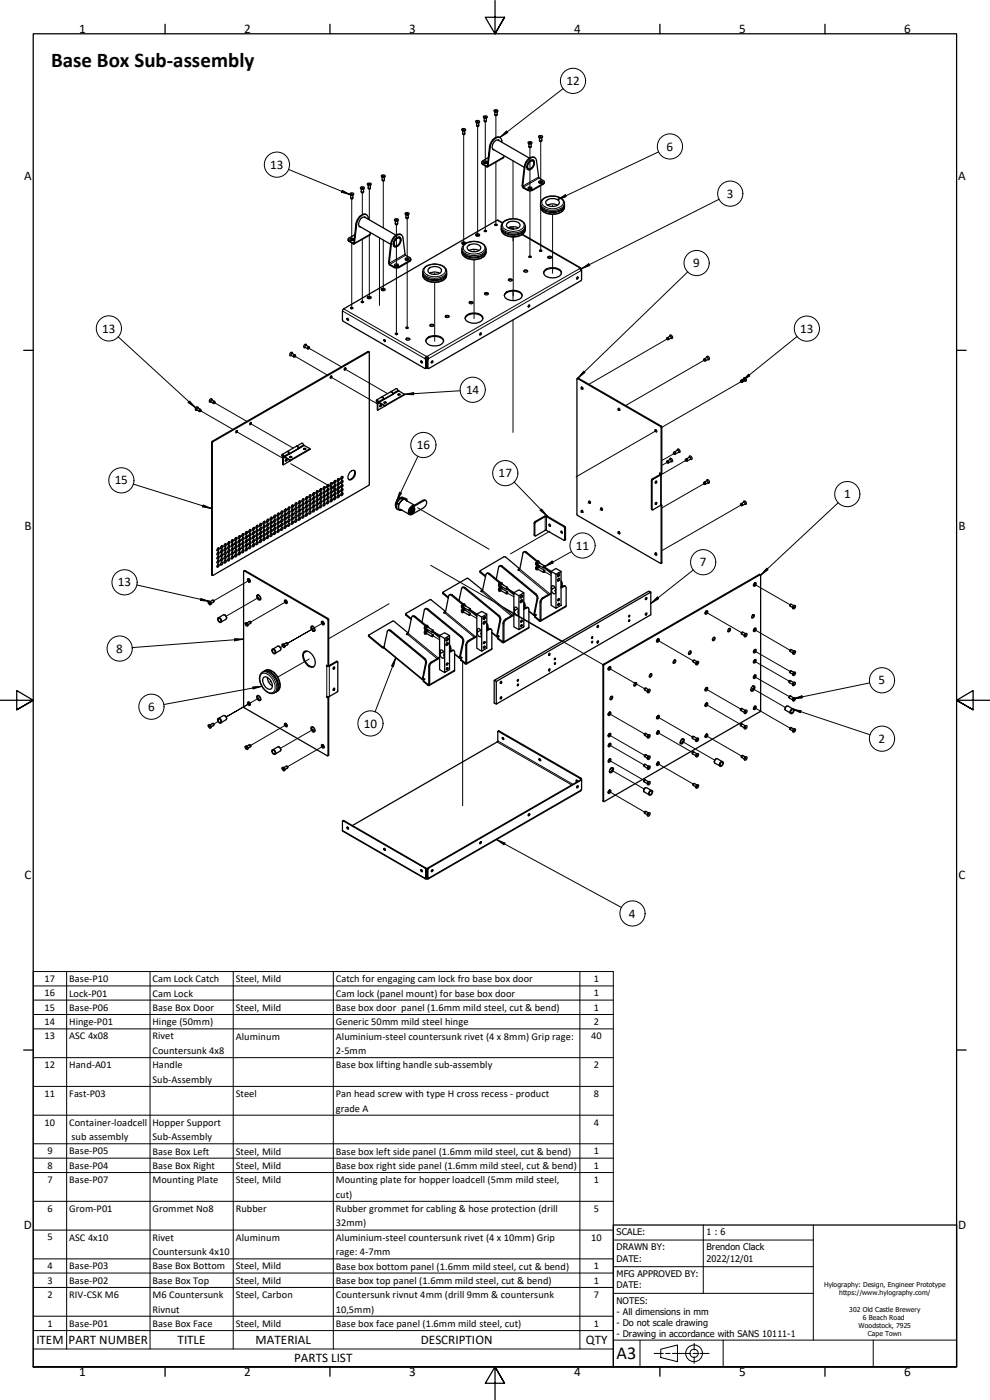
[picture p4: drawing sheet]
<svg xmlns="http://www.w3.org/2000/svg" width="297mm" height="420mm" viewBox="0 0 297 420" stroke-linecap="round" stroke-linejoin="round" font-family="sans-serif">
<defs><g id="words">
<text font-size="6.3" x="15.3" y="20">Base Box Sub-assembly</text>
<text font-size="5.5" x="185" y="408">A3</text>
<g font-size="3.9">
<text x="23.7" y="9.8">1</text>
<text x="73.3" y="9.8">2</text>
<text x="122.7" y="9.8">3</text>
<text x="172.3" y="9.8">4</text>
<text x="221.7" y="9.8">5</text>
<text x="271.3" y="9.8">6</text>
<text x="169.9" y="25.6">12</text>
<text x="200" y="45.2">6</text>
<text x="7.2" y="53.9">A</text>
<text x="81.1" y="50.7">13</text>
<text x="287.5" y="53.9">A</text>
<text x="218.1" y="59.4">3</text>
<text x="208" y="80.2">9</text>
<text x="30.7" y="99.8">13</text>
<text x="240.1" y="99.9">13</text>
<text x="139.8" y="118.3">14</text>
<text x="125" y="134.8">16</text>
<text x="149.6" y="143.2">17</text>
<text x="34.4" y="145.4">15</text>
<text x="253.2" y="149.5">1</text>
<text x="7.3" y="158.9">B</text>
<text x="287.6" y="158.9">B</text>
<text x="172.8" y="165">11</text>
<text x="210" y="170">7</text>
<text x="35.4" y="176">13</text>
<text x="34.9" y="195.9">8</text>
<text x="263.6" y="205.4">5</text>
<text x="44.4" y="213.4">6</text>
<text x="109.2" y="218.4">10</text>
<text x="263.6" y="222.9">2</text>
<text x="7.3" y="263.9">C</text>
<text x="287.6" y="263.9">C</text>
<text x="188.7" y="275.4">4</text>
<text x="7.1" y="368.9">D</text>
<text x="287.5" y="368.9">D</text>
<text x="10.9" y="403.3">ITEM</text>
<text x="20.6" y="403.3">PART NUMBER</text>
<text x="53.3" y="403.3">TITLE</text>
<text x="76.7" y="403.3">MATERIAL</text>
<text x="126.2" y="403.3">DESCRIPTION</text>
<text x="175.8" y="403.3">QTY</text>
<text x="23.7" y="413">1</text>
<text x="73.3" y="413">2</text>
<text x="88.3" y="408.8">PARTS LIST</text>
<text x="122.7" y="413">3</text>
<text x="172.3" y="413">4</text>
<text x="221.7" y="413">5</text>
<text x="271.3" y="413">6</text>
</g>
<g font-size="3.1">
<text x="13.4" y="294.7">17</text>
<text x="13.4" y="299">16</text>
<text x="20.8" y="294.7">Base-P10</text>
<text x="20.8" y="299.1">Lock-P01</text>
<text x="45.7" y="294.7">Cam Lock Catch</text>
<text x="45.7" y="299.1">Cam Lock</text>
<text x="70.7" y="294.7">Steel, Mild</text>
<text x="100.8" y="294.8">Catch for engaging cam lock fro base box door</text>
<text x="100.8" y="299.1">Cam lock (panel mount) for base box door</text>
<text x="178.2" y="294.7">1</text>
<text x="178.2" y="299">1</text>
<text x="13.4" y="303.3">15</text>
<text x="20.8" y="303.3">Base-P06</text>
<text x="45.7" y="303.3">Base Box Door</text>
<text x="70.7" y="303.4">Steel, Mild</text>
<text x="100.8" y="303.4">Base box door panel (1.6mm mild steel, cut &amp; bend)</text>
<text x="178.2" y="303.3">1</text>
<text x="13.4" y="307.6">14</text>
<text x="13.4" y="312">13</text>
<text x="20.8" y="307.6">Hinge-P01</text>
<text x="20.8" y="312">ASC 4x08</text>
<text x="45.7" y="307.7">Hinge (50mm)</text>
<text x="45.7" y="312">Rivet</text>
<text x="100.8" y="307.7">Generic 50mm mild steel hinge</text>
<text x="177.4" y="312">40</text>
<text x="178.2" y="307.6">2</text>
<text x="45.7" y="316.3">Countersunk 4x8</text>
<text x="70.7" y="312">Aluminum</text>
<text x="100.8" y="312">Aluminium-steel countersunk rivet (4 x 8mm) Grip rage:</text>
<text x="100.8" y="316.3">2-5mm</text>
<text x="13.4" y="320.6">12</text>
<text x="20.8" y="320.7">Hand-A01</text>
<text x="45.7" y="320.7">Handle</text>
<text x="100.8" y="320.7">Base box lifting handle sub-assembly</text>
<text x="178.2" y="320.6">2</text>
<text x="13.4" y="329.2">11</text>
<text x="20.8" y="329.2">Fast-P03</text>
<text x="45.7" y="325">Sub-Assembly</text>
<text x="70.7" y="329.3">Steel</text>
<text x="100.8" y="329.3">Pan head screw with type H cross recess - product</text>
<text x="178.2" y="329.2">8</text>
<text x="100.8" y="333.6">grade A</text>
<text x="13.4" y="337.8">10</text>
<text x="20.8" y="337.9">Container-loadcell</text>
<text x="45.7" y="337.8">Hopper Support</text>
<text x="178.2" y="337.8">4</text>
<text x="14.2" y="346.4">9</text>
<text x="20.8" y="346.4">Base-P05</text>
<text x="21.5" y="342.2">sub assembly</text>
<text x="45.7" y="342.1">Sub-Assembly</text>
<text x="45.7" y="346.5">Base Box Left</text>
<text x="70.7" y="346.5">Steel, Mild</text>
<text x="100.8" y="346.6">Base box left side panel (1.6mm mild steel, cut &amp; bend)</text>
<text x="178.2" y="346.4">1</text>
<text x="14.2" y="350.8">8</text>
<text x="20.8" y="350.8">Base-P04</text>
<text x="45.7" y="350.8">Base Box Right</text>
<text x="70.7" y="350.8">Steel, Mild</text>
<text x="100.8" y="350.8">Base box right side panel (1.6mm mild steel, cut &amp; bend)</text>
<text x="178.2" y="350.8">1</text>
<text x="14.2" y="355.1">7</text>
<text x="20.8" y="355.1">Base-P07</text>
<text x="45.7" y="355.1">Mounting Plate</text>
<text x="70.7" y="355.1">Steel, Mild</text>
<text x="100.8" y="355.1">Mounting plate for hopper loadcell (5mm mild steel,</text>
<text x="100.8" y="359.5">cut)</text>
<text x="178.2" y="355.1">1</text>
<text x="14.2" y="363.7">6</text>
<text x="20.8" y="363.7">Grom-P01</text>
<text x="45.7" y="363.7">Grommet No8</text>
<text x="70.7" y="363.8">Rubber</text>
<text x="100.8" y="363.8">Rubber grommet for cabling &amp; hose protection (drill</text>
<text x="178.2" y="363.7">5</text>
<text x="100.8" y="368.1">32mm)</text>
<text x="14.2" y="372.3">5</text>
<text x="20.8" y="372.3">ASC 4x10</text>
<text x="45.7" y="372.3">Rivet</text>
<text x="45.7" y="376.7">Countersunk 4x10</text>
<text x="70.7" y="372.4">Aluminum</text>
<text x="100.8" y="372.4">Aluminium-steel countersunk rivet (4 x 10mm) Grip</text>
<text x="100.8" y="376.7">rage: 4-7mm</text>
<text x="177.4" y="372.3">10</text>
<text x="14.2" y="380.9">4</text>
<text x="20.8" y="380.9">Base-P03</text>
<text x="45.7" y="380.9">Base Box Bottom</text>
<text x="70.7" y="381">Steel, Mild</text>
<text x="100.8" y="381">Base box bottom panel (1.6mm mild steel, cut &amp; bend)</text>
<text x="178.2" y="380.9">1</text>
<text x="14.2" y="385.2">3</text>
<text x="14.2" y="389.6">2</text>
<text x="20.8" y="385.2">Base-P02</text>
<text x="20.8" y="389.6">RIV-CSK M6</text>
<text x="45.7" y="385.2">Base Box Top</text>
<text x="45.7" y="389.6">M6 Countersunk</text>
<text x="70.7" y="385.3">Steel, Mild</text>
<text x="70.7" y="389.6">Steel, Carbon</text>
<text x="100.8" y="385.4">Base box top panel (1.6mm mild steel, cut &amp; bend)</text>
<text x="100.8" y="389.6">Countersunk rivnut 4mm (drill 9mm &amp; countersunk</text>
<text x="178.2" y="385.2">1</text>
<text x="178.2" y="389.6">7</text>
<text x="45.7" y="393.9">Rivnut</text>
<text x="100.8" y="393.9">10,5mm)</text>
<text x="14.2" y="398.2">1</text>
<text x="20.8" y="398.2">Base-P01</text>
<text x="45.7" y="398.2">Base Box Face</text>
<text x="70.7" y="398.3">Steel, Mild</text>
<text x="100.8" y="398.3">Base box face panel (1.6mm mild steel, cut)</text>
<text x="178.2" y="398.2">1</text>
</g>
<g font-size="2.7">
<text x="185" y="370.7">SCALE:</text>
<text x="212" y="370.7">1 : 6</text>
<text x="185" y="375.1">DRAWN BY:</text>
<text x="212" y="375.3">Brendon Clack</text>
<text x="185" y="378.6">DATE:</text>
<text x="185" y="383.2">MFG APPROVED BY:</text>
<text x="212" y="378.8">2022/12/01</text>
<text x="185" y="386.6">DATE:</text>
<text x="185" y="391.2">NOTES:</text>
<text x="185" y="394.5">- All dimensions in mm</text>
<text x="185" y="397.8">- Do not scale drawing</text>
<text x="185" y="401.1">- Drawing in accordance with SANS 10111-1</text>
</g>
<g font-size="2">
<text x="247.3" y="386.2">Hylography: Design, Engineer Prototype</text>
<text x="251.8" y="388.7">https://www.hylography.com/</text>
<text x="254.8" y="393.6">302 Old Castle Brewery</text>
<text x="257.6" y="398.6">Woodstock, 7925</text>
<text x="258.9" y="396.1">6 Beach Road</text>
<text x="260.4" y="401">Cape Town</text>
</g>
</g></defs>
<!-- layer: Tweak Trail (Hylo) -->
<g fill="none" stroke="#000" stroke-width=".3">
<path d="M143.3 38v32.8M145.6 36.6v12.5M148.8 34.8v6.5M105.5 59.7v12.5M108.7 57.9v6.5M110.8 56.7v9.3M115 54.3v14.1M139.1 40.4v32.9M145.6 49.8v19.7M148.8 48.7v19M153.9 48.2v17.4M159 44.3v12.5"/>
<path d="M159 57.3v20M162.2 42.5v12.5M162.2 55.7v5.2M105.5 72.9v19.8M108.7 71.8v19M110.8 70.6v19M113.9 71.4v20.3M115 72.1v15.1M118.9 67.5v12.4M122.2 65.6v12.5M122.2 78.8v19.8M142.2 75.2v.3"/>
<path d="M142.2 78v17.6M153.9 68.1v.6M153.9 71.2v1.1M154 68.4v.3M154 71.2v17.6M162.2 62.3v13.1M165.8 61.6v.4M165.8 64.4v17.6M118.9 80.4v20M130.4 82v.3M130.4 84.8v17.6M153.9 87.4v2.8"/>
<path d="M153.9 96v33.8M88.5 106.9l9.7 5.7M92.7 104.5l9.7 5.6M99.1 113.1l14.1 8.1M103.3 110.7l13 7.5M174.8 116.4l-.6 .3M200.2 101.7l-23.5 13.7M211.3 108.1l-23.6 13.6M222.4 114.5l-23.8 13.7M60.2 123.3l9.7 5.6M64.4 120.9l9.7 5.6M70.8 129.4l14 8.1"/>
<path d="M75 127l12.9 7.5M85.7 138l.4 .3M87.2 139.2l14.7 8.4M114 121.6l.4 .3M185.9 122.8l-.5 .3M197 129.1l-24.2 14M200.2 138.7l-1.6 1M202.2 136.1l-3.6 2.1M205.8 138.2l-7.4 4.3M125.3 152.4l21.4 12.4M165 159.4l-11.8 6.8M174.8 153.4l-.6 .3"/>
<path d="M177.1 150.6l-.7 .4M180.7 152.7l-.7 .4M185.9 159.7l-.5 .4M211.3 145.1l-12.7 7.3M222.4 151.6l-23.8 13.7M75 174l-10.8 6.3M78 179l-10.2 6M129.2 169.7l51.8 29.8M152.1 177.9l2.1 1.2M152.1 176.6l2.2 1.2M163.3 171.5l2.1 1.2M163.3 170.2l2.1 1.2"/>
<path d="M197 166.2l-.6 .3M226.2 175.2l10.8 6.3M84.8 194l-.7 .4M86 180.4l-10.8 6.3M92.1 195.4l-1 .6M92.8 197.8l-9.4 5.4M97.2 186.8l-10.8 6.2 8-4.6M116.7 181.2l-18.1 10.5M129.9 189.5l2.1 1.2M129.9 190.8l2 1.2M138.8 198.6v43.2M141 183l2.2 1.3"/>
<path d="M141 184.4l2.1 1.2M151.1 182.5l17.4 10M197.1 192l10.8 6.3M211.6 183.6l10.8 6.2M226.1 198.3l10.6 6.1M226.2 195.2l10.8 6.3M226.2 188.8l10.8 6.3M65.5 216.5l-1.3 .8M78 209.3l-10.2 5.9 7.2-4.1M81.3 204.4l-.3 .2M86 217.4l-10.8 6.3M94.4 218.7l-10.3 5.9"/>
<path d="M182.6 200.4l10.8 6.3M182.6 214l10.8 6.3M197.1 219.7l10.6 6.1M197.1 215.1l10.6 6M211.6 206.7l10.6 6.1M211.6 211.3l10.6 6.1M225.4 206.4l10.2 5.9M226.1 202.9l10.6 6.1M226.2 212.3l10.8 6.2M97.2 223.8l-10.8 6.2M182.6 220.5l10.8 6.2M182.6 237.4l10.8 6.3"/>
<path d="M182.6 223.4l10.6 6.1M182.6 228.1l10.6 6.1M183 230.9l10.2 5.9M197.1 229l10.8 6.2M204.2 222.2l10.2 5.9M211.6 220.6l10.8 6.3"/>
</g>
<!-- layer: Visible (Hylo) -->
<g fill="none" stroke="#000" stroke-width=".38">
<path d="M138.7 38.7a.54 .54 0 0 1 .6-.1 .54 .54 0 0 1 .3 .5 .51 .51 0 0 1-.6 .2 .51 .51 0 0 1-.3-.6zM138.7 39.2l.3 .1 .6-.1M138.8 39.2v.8a.33 .33 0 0 0 .3 .2 .33 .33 0 0 0 .3-.2v-.8M139 38.9l.3 .1zM142.9 36.2a.57 .57 0 0 1 .6-.1 .57 .57 0 0 1 .3 .6 .53 .53 0 0 1-.7 .2 .53 .53 0 0 1-.2-.7zM142.9 36.7l.4 .2 .5-.2M143 36.8v.9l.2 .1 .4-.1v-.9M143 37.6l.3 .4 .3-.4M143.2 36.5l.2 .1zM145.1 34.9a.65 .65 0 0 1 1.1 .3 .58 .58 0 0 1-.7 .3 .58 .58 0 0 1-.4-.6zM145.2 35.3h.8M145.3 35.4v.8l.2 .2 .4-.2v-.8"/>
<path d="M145.3 36.2l.2 .4 .4-.1v-.3M145.5 35.1h.2zM148.3 33.1a.56 .56 0 0 1 .7-.2 .56 .56 0 0 1 .3 .6 .6 .6 0 0 1-.7 .1 .6 .6 0 0 1-.3-.5zM148.4 33.5h.8M148.5 33.6v.8l.2 .1 .5-.2v-.7M148.5 34.4l.3 .4 .3-.2v-.2M148.7 33.2l.2 .1zM105 58.1a.63 .63 0 0 1 .6-.2 .63 .63 0 0 1 .5 .4 .65 .65 0 0 1-1.1-.2zM105.2 58.5l.2 .2 .6-.2M105.2 58.5v.8a.33 .33 0 0 0 .3 .2 .33 .33 0 0 0 .4-.2v-.8M105.2 59.4l.1 .3a.31 .31 0 0 0 .4 0 .31 .31 0 0 0 .2-.3M105.4 58.2l.3 .1z"/>
<path d="M108.1 56.3a.63 .63 0 0 1 .7-.3 .63 .63 0 0 1 .5 .5 .65 .65 0 0 1-1.2-.2zM108.3 56.6l.3 .2 .6-.2M108.4 57.5l.3 .2 .4-.2M108.4 57.5l.1 .3a.31 .31 0 0 0 .4 .1 .31 .31 0 0 0 .1-.4M108.4 56.7v.8M108.6 56.4h.2zM109.1 56.7v.8M110.2 55.2a.7 .7 0 0 1 1.2 .2 .61 .61 0 0 1-.7 .3 .61 .61 0 0 1-.5-.5zM110.4 55.5l.7 .1M110.5 55.6v.8l.2 .2 .4-.2v-.8M110.5 56.4l.2 .3h.3l.1-.3M110.7 55.2l.2 .1z"/>
<path d="M111.2 55.5l-.1 .1M114.4 52.7a.59 .59 0 0 1 .7-.3 .59 .59 0 0 1 .4 .7 .62 .62 0 0 1-.7 .1 .62 .62 0 0 1-.4-.5zM114.6 53.1h.8M114.7 53.1v.9l.2 .1 .4-.1v-.9M114.7 54l.2 .3h.4v-.3M114.9 52.8l.2 .1zM138.8 40l.3 .4 .3-.4M144.5 48.7l.2 .6 1.3 .8h.4v-.3M145 48.6a.58 .58 0 0 1 .7-.3 .58 .58 0 0 1 .4 .6 .62 .62 0 0 1-.6 .2 .62 .62 0 0 1-.5-.5zM145.3 48.9l.1-.2 .6 .2M145.3 49v-.1a.32 .32 0 0 1 .3-.2 .32 .32 0 0 1 .3 .3M146.5 47.3l-2 1.3 .3 .5 1.3 .8 .1-.1"/>
<path d="M147.8 44.7l9.5 5.5M147.9 44.8l.1 .1M149.4 42l9.5 5.5M149.5 42l.1 .1M149.8 42.2a1.39 1.39 0 0 0-2 1.1 1.08 1.08 0 0 0 .4 1.6M150.1 41.3a2.15 2.15 0 0 0-2.9 1.7l-.3 1.1-.7 5.7h.2l.7-5.6a3.1 3.1 0 0 1 2.8-2.9l.6 .6 .1 .8M151.1 46.7v.6l-4.8 2.8M158.2 50.8h.1M158.5 56.2a.56 .56 0 0 1 .7-.2 .56 .56 0 0 1 .3 .7 .6 .6 0 0 1-.6 .1 .6 .6 0 0 1-.4-.6zM158.5 42.7a.55 .55 0 0 1 .7-.3 .55 .55 0 0 1 .3 .6 .57 .57 0 0 1-.6 .2 .57 .57 0 0 1-.4-.5zM158.6 43.1h.8M158.7 47.9a1.22 1.22 0 0 1 1.3-.7 1.22 1.22 0 0 1 1 1l.6 5.1 1.6 1 .1 .4-.2 .3-3.3 1.9-1.1 .2-1.7-.9-.2-.3 .8-6.4z"/>
<path d="M158.7 56.7l.1-.2 .6 .2M158.7 44l.2 .3 .4-.1v-.2M158.7 43.2v.7M158.7 56.7a.37 .37 0 0 1 .3-.3 .37 .37 0 0 1 .4 .3h-.1M158.7 48.5a.89 .89 0 0 1 1.3-.4 .89 .89 0 0 1 .3 1.3 1.59 1.59 0 0 1-2.1 1.4 2.17 2.17 0 0 1 .5-2.3zM158.8 48.5a.89 .89 0 0 1 1.3-.3 .89 .89 0 0 1 .1 1.4 1.44 1.44 0 0 1-1.9 1.2 1.87 1.87 0 0 1 .5-2.3zM158.9 42.8l.2 .1zM159 48.6a.7 .7 0 0 1 1-.1 .7 .7 0 0 1 .1 .9 1.14 1.14 0 0 1-1.7 1.1 1.81 1.81 0 0 1 .6-1.9zM159.4 43.2v.7l-.3 .2-.4-.2M159.8 48h.2M160.5 47.3a2.15 2.15 0 0 0-2.9 1.8l-.3 1-.6 5.6 .1 .2M161.7 54.5a.55 .55 0 0 1 .7-.3 .55 .55 0 0 1 .3 .6 .6 .6 0 0 1-.6 .2 .6 .6 0 0 1-.4-.5z"/>
<path d="M161.7 40.8a.81 .81 0 0 1 1.1 .2 .61 .61 0 0 1-.6 .3 .61 .61 0 0 1-.5-.5zM161.8 41.3h.8M161.9 54.8l.1-.1 .6 .1M161.9 41.3v.8l.2 .2 .5-.2v-.8M161.9 54.9a.35 .35 0 0 1 .3-.3 .35 .35 0 0 1 .4 .1l-.1 .2M161.9 42.1l.2 .4 .4-.1 .1-.3M162.1 40.9l.2 .2zM162.7 59.9a4.9 4.9 0 0 1 6.3 .2 2.12 2.12 0 0 1-1.9 3.3 4.2 4.2 0 0 1-4.9-1.7l.1-1.1zM163.3 54.6l-.2 .6-4 2.1-2.1-.9-.3-.7M104.5 71.9l.1 .5 1.5 .9 .3-.3M105.1 71.6a.65 .65 0 0 1 1 .3 .64 .64 0 0 1-.6 .3 .64 .64 0 0 1-.5-.5zM105.9 72.1l-.2-.2-.5 .1 .5-.1 .2 .2"/>
<path d="M106.4 70.5l-1.9 1.2v.4l.2 .1 1.3 .8 .2-.1M107.8 67.9l9.4 5.4M107.8 68h.1M109.3 65.1l9.5 5.5M109.5 65.1v.2M109.7 65.3a1.75 1.75 0 0 0-2.1 2l.2 .6 .3 .2M110 64.4a2.27 2.27 0 0 0-2.9 1.7l-.3 1.1-.6 5.7 .2 .1 .6-5.6a3.1 3.1 0 0 1 2.8-3l.5 .4 .3 1M111.1 69.8l-.1 .7-4.8 2.7M117.2 73.3l-.6 5.6 .2 .1M118.2 73.9v.1M118.4 79.5a.57 .57 0 0 1 .6-.3 .57 .57 0 0 1 .4 .6 .69 .69 0 0 1-1-.3zM118.4 65.8a.55 .55 0 0 1 .7-.2 .55 .55 0 0 1 .3 .6 .6 .6 0 0 1-.6 .1 .6 .6 0 0 1-.4-.5z"/>
<path d="M118.6 66.2l.3 .2 .5-.2M118.6 71a1.2 1.2 0 0 1 1.3-.7 1.2 1.2 0 0 1 1 1.1l.6 5 1.5 .9 .3 .5-3.6 2.3-.8 .1-2.1-1.1 .7-6.4 .4-.8zM118.6 79.8l.2-.2 .5 .2M118.6 66.3l.1 .9h.6v-.9M118.6 67.1l.1 .3a.31 .31 0 0 0 .4 .1 .31 .31 0 0 0 .2-.4M118.7 79.9l.1-.3h.3l.2 .3M118.7 71.7a.88 .88 0 0 1 1.2-.5 .88 .88 0 0 1 .3 1.3 1.5 1.5 0 0 1-2 1.4 2.06 2.06 0 0 1 .5-2.2zM118.8 66h.3zM118.9 71.5a.78 .78 0 0 1 1-.3 .78 .78 0 0 1 .4 1 1.53 1.53 0 0 1-2.1 1.6 2.16 2.16 0 0 1 .7-2.3zM118.9 71.7a.72 .72 0 0 1 1.1-.1 .72 .72 0 0 1 0 1 1.14 1.14 0 0 1-1.7 1 1.81 1.81 0 0 1 .6-1.9zM119.8 71.2h.1M120.4 70.5a2.15 2.15 0 0 0-2.9 1.7l-.3 1.1"/>
<path d="M121.5 64.1a.63 .63 0 0 1 .7-.3 .63 .63 0 0 1 .5 .4 .65 .65 0 0 1-1.2-.1zM121.7 77.4a.53 .53 0 0 1 .7 0 .53 .53 0 0 1 .2 .6 .57 .57 0 0 1-.6 .1 .57 .57 0 0 1-.4-.5zM121.7 64.4l.3 .2 .6-.2M121.8 78l.2-.2 .5 .2M121.8 64.4v.8a.37 .37 0 0 0 .3 .2 .37 .37 0 0 0 .4-.2v-.8M121.9 78l.1-.2h.4v.2M121.9 65.3a.32 .32 0 0 0 .3 .3 .32 .32 0 0 0 .3-.3M122 64.1l.2 .1zM123.3 77.8l-.3 .6-3.7 2-1.1-.1-1.4-.8-.2-.6M138.6 75.4a2.72 2.72 0 0 0 2.9 2.5 3.7 3.7 0 0 0 4.3-1.9v-.6M138.6 75.2a2.97 2.97 0 0 0 3.6 2.2 2.95 2.95 0 0 0 3.6-2.2M138.7 73.1l.4-.2 .3 .2"/>
<path d="M139.1 73.5a4.7 4.7 0 0 1 6.5 .5 2.04 2.04 0 0 1-1.6 2.9 4.9 4.9 0 0 1-5.3-1.3 1.82 1.82 0 0 1 .4-2.1zM139.7 73.1a.59 .59 0 0 0-.6-.5 .59 .59 0 0 0-.5 .5 .42 .42 0 0 0 .4 .3 .42 .42 0 0 0 .4-.4l-.4-.1-.2 .4M140.5 73.7a2.58 2.58 0 0 1 3.8 .6 2.27 2.27 0 0 1-3.5 .9 .87 .87 0 0 1-.6-.6 .87 .87 0 0 1 .3-.9zM140.7 75.2a3.6 3.6 0 0 1 3 0M142.9 70.3a.55 .55 0 0 1 .6-.2 .55 .55 0 0 1 .3 .6 .53 .53 0 0 1-.7 .2 .53 .53 0 0 1-.2-.6zM143 70.8a.32 .32 0 0 1 .3-.3 .32 .32 0 0 1 .3 .3M143 70.7l.2-.2 .5 .2M145.4 69.4h.5M145.4 69.2h.5a.29 .29 0 0 1-.3 .3 .29 .29 0 0 1-.2-.3zM148.5 67.6h.6M148.5 67.4h.6a.29 .29 0 0 1-.3 .3 .29 .29 0 0 1-.3-.3zM150.4 68.5a2.87 2.87 0 0 0 3.3 2.7 3.6 3.6 0 0 0 3.9-2.3v-.4"/>
<path d="M150.4 68.4a2.54 2.54 0 0 0 2.6 2.1 4 4 0 0 0 4.5-1.8v-.3M150.7 66.8l-1.5-.7-46.4 26.9-.1 3 .3 .4 24.5 14.2 .3-.1v-2.6l.2-.1v2.6l-.3 .2M150.9 66.7a4.7 4.7 0 0 1 6.5 .5 1.97 1.97 0 0 1-1.6 2.8 4.7 4.7 0 0 1-5.2-1.2 1.97 1.97 0 0 1 .3-2.1zM152.3 66.9a2.71 2.71 0 0 1 3.7 .5 1.76 1.76 0 0 1-2.4 1.3 1.42 1.42 0 0 1-1.6-1.4zM152.5 68.4a3.6 3.6 0 0 1 3 0M153 68.2l1.1 .5M156.8 70.3l17.4 10.1M158.7 77l.6-.1a.32 .32 0 0 1-.3 .4 .32 .32 0 0 1-.3-.3zM158.7 77.2h.6M161.9 75.2a.33 .33 0 0 1 .4-.2 .33 .33 0 0 1 .2 .4h-.5zM161.9 75.4h.6M162 75.3l.1 .1"/>
<path d="M162.2 75.2v.2M162.2 61.7a2.78 2.78 0 0 0 3.2 2.6 3.7 3.7 0 0 0 4-1.9v-.7M162.2 61.6a3.1 3.1 0 0 0 3.6 2.2 3.4 3.4 0 0 0 3.6-1.9v-.3M163.9 60.3a2.67 2.67 0 0 1 3.9 .3 1.54 1.54 0 0 1-2.1 1.4 1.52 1.52 0 0 1-1.9-1.5zM164.3 61.6a3.1 3.1 0 0 1 3 0M164.3 77.3l.4-.2 .8 .2M164.4 77.1a.55 .55 0 0 1 .6-.3 .55 .55 0 0 1 .4 .6 .59 .59 0 0 1-.6 .1 .59 .59 0 0 1-.4-.4zM104.1 95.5a.32 .32 0 0 1 .4 .2 .32 .32 0 0 1-.1 .4l-.3-.2zM104.3 95.5l.3 .6M105.3 92.6h.6M105.3 92.3l.5 .1a.27 .27 0 0 1-.3 .3 .27 .27 0 0 1-.2-.4zM108.5 90.7h.5"/>
<path d="M108.5 90.5h.5a.29 .29 0 0 1-.3 .3 .29 .29 0 0 1-.2-.3zM110.2 89.1a.55 .55 0 0 1 .7-.2 .55 .55 0 0 1 .4 .6 .58 .58 0 0 1-.7 .2 .58 .58 0 0 1-.4-.6zM110.4 89.5l.3-.2 .4 .2M110.5 89.6l.2-.3 .4 .3M114.4 86.7a.59 .59 0 0 1 .7-.2 .59 .59 0 0 1 .4 .6 .62 .62 0 0 1-.7 .2 .62 .62 0 0 1-.4-.6zM114.6 87.1l.3-.2 .4 .2M114.7 87.2l.2-.3 .4 .3M121.9 98.5h.5M126.9 82.1a2.78 2.78 0 0 0 3.2 2.7 3.5 3.5 0 0 0 3.9-2v-.7M126.9 82a2.98 2.98 0 0 0 3.5 2.2 2.98 2.98 0 0 0 3.6-2.2M127.1 80.6a4.7 4.7 0 0 1 6.8 .2 2.03 2.03 0 0 1-1.7 2.9 4.6 4.6 0 0 1-5.3-1.3v-1.2zM128.7 80.5a2.58 2.58 0 0 1 3.8 .6 2.33 2.33 0 0 1-3.5 1 .93 .93 0 0 1-.3-1.6z"/>
<path d="M129 97.6a.66 .66 0 0 1 1.1 .1 .68 .68 0 0 1-1.1-.1zM129 82a2.95 2.95 0 0 1 2.9 0M129 97.8a.7 .7 0 0 1 1.1 0M133.6 95.1a.77 .77 0 0 1 1.1 0M133.6 94.9a.66 .66 0 0 1 1.1 .1 .68 .68 0 0 1-1.1-.1zM139.6 95.5a3.2 3.2 0 0 1 5.2-.1v.1M139.8 94.8a3.5 3.5 0 0 1 5 .4 1.65 1.65 0 0 1-1.7 1.7 3.4 3.4 0 0 1-3.5-1.2zM140.8 90.9l.4-.2 .7 .2M140.8 90.7l.1-.1a.5 .5 0 0 1 .6-.2 .5 .5 0 0 1 .3 .6 .55 .55 0 0 1-.6 .2 .55 .55 0 0 1-.4-.5zM144.2 99.9l-.2 .5M145.4 88.2l.4-.1 .7 .1M145.4 88l.1-.1a.52 .52 0 0 1 .7-.1 .52 .52 0 0 1 .2 .6 .58 .58 0 0 1-.6 .1 .58 .58 0 0 1-.4-.5z"/>
<path d="M151.3 88.8a3.1 3.1 0 0 1 4.1-1.3l.9 .6 .4 .7M151.8 87.7a3.8 3.8 0 0 1 4.7 .5 1.37 1.37 0 0 1-1.3 1.8 3 3 0 0 1-3.9-1.3zM152.6 84.1l.4-.2 .7 .2M152.6 83.9a.55 .55 0 0 1 .7-.3 .55 .55 0 0 1 .3 .6 .63 .63 0 0 1-1-.3zM157.2 81.4l.3-.1 .8 .1M157.2 81.2a.5 .5 0 0 1 .7-.2 .5 .5 0 0 1 .2 .6 .52 .52 0 0 1-.6 .2 .52 .52 0 0 1-.3-.6zM158.6 91.6l.1-.1a.33 .33 0 0 1 .2 .5 .33 .33 0 0 1-.3 .2zM158.7 91.5l-.2 .6M163.1 82a3.1 3.1 0 0 1 4.1-1.2l.9 .5 .4 .7M163.4 81.1a3.7 3.7 0 0 1 4.9 .3 1.65 1.65 0 0 1-1.7 2 2.76 2.76 0 0 1-3.5-1.6zM173.2 83.2h.2a.32 .32 0 0 1 .1 .4 .32 .32 0 0 1-.4 .1zM173.2 83.2h.1"/>
<path d="M173.3 83.2l-.3 .5M174 80.6l.5 .7v2.6l-.2 .3-45.6 26.4-.3-.1v-2.6l-.2-.1M174 80.4v.2M174 80.6l.2 .2M174 80.4h.2l.2 .3M174.2 80.8l.1 .2M174.3 81l.2-.1v.4zM174.4 80.7l.1 .2M174.4 80.7l-.2 .1M63.4 120l.9 .5-.3 .1v.4l-.8-.5zM87.8 106.1v-.2a.53 .53 0 0 0-.8 .2 .53 .53 0 0 0 .2 .7l.2-.1M88.5 106.5l-.9-.5-.3 .4 .1 .3 .7 .4v-.4l.4-.2"/>
<path d="M91.9 103.7v-.3a.56 .56 0 0 0-.7 .2 .56 .56 0 0 0 .2 .8l.2-.2M92.6 104.1l-.8-.5-.3 .3 .1 .3 .7 .5M92.7 104.1h-.1a.35 .35 0 0 0-.3 .2 .35 .35 0 0 0 .1 .4M99.2 112.9h.4a.32 .32 0 0 1-.1 .4 .32 .32 0 0 1-.4 0zM99.5 112.9l-.2 .6M99.5 112.9v.4l-.4 .2M103.7 110.4a.41 .41 0 0 1 0 .4 .41 .41 0 0 1-.4 .2M103.8 110.5l-.4 .5M110.7 105.6l-.3-.1-46.8 27-.1 40 .3 .2M114.6 119.2h.3l.2 .6M115.2 102l.1-.1a.39 .39 0 0 1 .3 .2 .39 .39 0 0 1 0 .4h-.3zM115.4 101.9l.2 .5"/>
<path d="M117.3 117.6h.3l.1 .8M117.3 117.6l-2.7 1.5M117.3 117.5l1.6-.9 .3 .1 .2 .5-1.5 .9M117.3 117.6l.4 .1 .2 .4M117.8 118.2h.2l-3.1 1.6M117.8 118l.1 .1M117.8 118.3h.1M118.7 100.3h.6M119.3 117.3l2 1.2-5.9 3.4v-.2M119.4 118.5h.7M121.3 118.3l-5.9 3.4-1.7-1h-.4M121.8 101.7a.64 .64 0 0 1 .6-.3 .64 .64 0 0 1 .5 .5v.1a.67 .67 0 0 1-1.1-.3z"/>
<path d="M121.9 101.9a.7 .7 0 0 1 1 0M126.4 108.3l.3 .5M127.6 107.7l.2 .2M127.8 107.5l.2 .3M127.8 102.4a3.3 3.3 0 0 1 4.7-.9l.6 .9M127.8 107.5l-.2 .2M127.9 101.8a3.7 3.7 0 0 1 5.1 0 1.73 1.73 0 0 1-2.1 2 2.56 2.56 0 0 1-3.1-1.5zM128 107v.2M128 107h.1M128 107.2h.1M128 107l-.4 .2v.5M128 107.2l-.2 .3"/>
<path d="M128.1 107v.2M128.1 107.2l.3 .2-.1 .1M128.1 107l.4 .2v.5M128.2 107.8v2.6l.3 .2M128.3 107.5l-.1 .3M128.3 107.5l.2 .1M128.5 107.6v.1M128.5 107.7l-.1 .2M129.7 108.3l-.3 .5M173.2 113.6l.3-.1 24.9 14.4 .2 14.2-.2 .1-.5-.3 .2 .5-2.6 1.7v8.7l.2 .2M174.4 116.2l.4 .6M174.5 116.1a.34 .34 0 0 1 .4 .3 .34 .34 0 0 1-.2 .4l-.3-.4z"/>
<path d="M174.5 116.2l.1 .5 .3 .1M200.2 101.3h.1a.32 .32 0 0 1 .3 .2 .32 .32 0 0 1-.1 .4M200.3 101.3l.9-.4 .2 .6M201 100.9v-.2a.56 .56 0 0 1 .7 .2 .56 .56 0 0 1-.1 .7l-.2-.1M201.3 101.5h.1M201.4 101.5l-.8 .4M211.3 107.7l.4 .2-.1 .4M212 107.2a.53 .53 0 0 1 .8 0 .53 .53 0 0 1-.1 .8l-.4-.1M212 107.2v.1M212.1 107.3l.4 .4-.8 .5M212.1 107.3l-.8 .4M222.4 114.2h.3v.5"/>
<path d="M222.4 114.1l.8-.5 .3 .2 .1 .4-.8 .5M223.1 113.7v-.2a.54 .54 0 0 1 .7 .2 .54 .54 0 0 1-.2 .7l-.1-.1M59.4 122.5a.39 .39 0 0 0-.4-.5 .39 .39 0 0 0-.3 .5v.6l.4-.1M60.1 122.9l-.3 .1v.5M60.1 122.9l-.7-.5-.3 .2-.2 .3 .9 .5M63.6 120.1a.39 .39 0 0 0-.4-.5 .39 .39 0 0 0-.3 .5v.6l.4-.1M63.8 132.6l47-27-.1 40-46.8 27.1-.2-.1zM70.9 129.3l.2-.1a.3 .3 0 0 1 0 .4 .3 .3 0 0 1-.4 .1zM71.1 129.2v.4l-.3 .2M71.2 129.3l-.3 .5M75.1 126.9h.3a.34 .34 0 0 1 0 .4 .34 .34 0 0 1-.5 0zM75.4 126.8l-.2 .5-.2 .1"/>
<path d="M75.4 126.9l-.3 .5M84.6 136.4l1.7-.9 .4 .3v.3l-1.6 .8M84.8 137.5h.2v2l-.2-.1zM85.2 137.2l-.3 .2M85.2 136.9a.36 .36 0 0 0-.1-.4 .36 .36 0 0 0-.5 .1 .77 .77 0 0 0 .9 .7l1.6 1-2.1 1.2M85.3 137.3l-.3 .2M85.9 137.8a.28 .28 0 0 1 .2 .4 .28 .28 0 0 1-.5 0zM85.9 137.8v.4l-.3 .1M86.9 137.1l.6-.1a.32 .32 0 0 1-.3 .4 .32 .32 0 0 1-.3-.3zM86.9 137.3h.7M89 133.9l.3 .2 .2 .5M89 133.9l-2.8 1.6a.5 .5 0 0 1 .5 .7"/>
<path d="M89 133.9l.4 .1 .1 .5M89 133.9l1.6-.9 .3 .1 .2 .5-1.6 .9M89.4 134.7h.1M89.5 134.6l-.1 .1M89.5 134.5h.2l-2.8 1.7-.3-.1M89.5 134.4v.1M91 133.6l2 1.1v.2l-5.9 3.4v-.2M91.1 134.8h.7M91.1 134.7l.6-.1a.29 .29 0 0 1-.3 .3 .29 .29 0 0 1-.3-.2zM93 134.7l-5.9 3.4-2.1-1.1M113 120.1l1.5-.9 .4 .2 .2 .3-1.7 .9M113.5 120.8l-.3 .2"/>
<path d="M113.5 120.6a.41 .41 0 0 0-.1-.4 .41 .41 0 0 0-.5 0 .7 .7 0 0 0 .9 .7l1.6 1-2.1 1.2M113.7 120.9l-.4 .2v2v-2M114 121.6l.4-.1a.36 .36 0 0 1 0 .4 .36 .36 0 0 1-.4 .1zM114.3 121.5l-.3 .5M115.2 120.8a.38 .38 0 0 1 .4-.2 .38 .38 0 0 1 .3 .2l-.5 .2zM115.3 120.9h.6M185.5 122.7l.4 .5M185.6 122.5l-.1 .2 .4 .5M196.6 129l.3 .6M196.6 129l.1-.1a.36 .36 0 0 1 .3 .3 .36 .36 0 0 1-.1 .4zM196.7 128.9v.6l.3 .1M200.2 138.3h.1a.36 .36 0 0 1 .3 .2 .36 .36 0 0 1-.1 .4"/>
<path d="M200.3 138.3l.8-.5 .3 .4v.3M201 137.8v-.1a.56 .56 0 0 1 .7 .2 .56 .56 0 0 1-.1 .7l-.3-.1M201 137.8v.1M201.4 138.5l-.8 .4M202.3 135.7l1-.6 .4 .5-1.1 .6v-.4l-.4-.1M203.2 135.2v-.2a.39 .39 0 0 1 .4-.3 .39 .39 0 0 1 .4 .5v.5h-.4M205.8 137.8l.4 .1v.4l1-.5 .1-.3-.4-.4-1 .7M206.8 137.2v-.3a.54 .54 0 0 1 .7 .3 .54 .54 0 0 1-.2 .7l-.2-.1M73.8 159.6l.2-.1a.44 .44 0 0 1 .2 .6 .44 .44 0 0 1-.6 .2zM74 159.5v.4l-.4 .4M75 158.9h.1a.43 .43 0 0 1 .1 .6 .43 .43 0 0 1-.6 .1zM75.1 158.9l-.4 .8"/>
<path d="M75.9 158.4l.2-.1a.42 .42 0 0 1 .2 .6 .42 .42 0 0 1-.6 .1zM75.9 159.6l.2-.1a.44 .44 0 0 1 .2 .6 .44 .44 0 0 1-.6 .2zM76.2 158.3l-.1 .6-.4 .2M76.2 159.5l-.1 .6-.4 .2M77 157.8l.2-.2a.44 .44 0 0 1 .2 .6 .44 .44 0 0 1-.6 .2zM77.1 158.9h.1a.42 .42 0 0 1 .2 .6 .42 .42 0 0 1-.6 .1zM77.2 157.6v.6l-.4 .3M77.2 158.9v.5l-.4 .3M77.9 157.3l.3-.2a.39 .39 0 0 1 .3 .5 .39 .39 0 0 1-.6 .2zM78 158.4l.3-.1a.42 .42 0 0 1 .2 .6 .42 .42 0 0 1-.6 .1zM78 159.6l.3-.1a.44 .44 0 0 1 .1 .6 .44 .44 0 0 1-.5 .2zM78.3 157.1v.4l-.4 .3"/>
<path d="M78.3 158.3v.4l-.4 .4M78.3 159.5v.4l-.4 .4M79 156.7l.4-.3a.43 .43 0 0 1 .1 .6 .43 .43 0 0 1-.6 .1zM79.1 157.8l.3-.2a.46 .46 0 0 1 .1 .7 .46 .46 0 0 1-.6 .1zM79.2 158.9h.2a.43 .43 0 0 1 .1 .6 .43 .43 0 0 1-.6 .1zM79.4 156.4l-.2 .6-.3 .3M79.4 157.6l-.2 .6-.3 .3M79.4 158.9l-.5 .8M80.1 156l.2-.1a.39 .39 0 0 1 .3 .5 .39 .39 0 0 1-.7 .2zM80.1 157.2l.3-.1a.42 .42 0 0 1 .1 .6 .42 .42 0 0 1-.6 .1zM80.1 158.4l.3-.1a.42 .42 0 0 1 .1 .6 .42 .42 0 0 1-.6 .1zM80.1 159.6l.3-.1a.44 .44 0 0 1 .1 .6 .44 .44 0 0 1-.6 .2z"/>
<path d="M80.5 155.8l-.2 .6-.4 .2M80.5 157.1l-.2 .5-.4 .2M80.5 158.3l-.2 .6-.4 .2M80.5 159.5l-.2 .6-.4 .2M81.2 156.6l.3-.2a.42 .42 0 0 1 .1 .6 .42 .42 0 0 1-.6 .1zM81.2 157.8l.3-.2a.44 .44 0 0 1 .1 .6 .44 .44 0 0 1-.6 .2zM81.3 155.2h.2a.42 .42 0 0 1 .1 .6 .42 .42 0 0 1-.6 .1zM81.3 158.9h.2a.42 .42 0 0 1 .1 .6 .42 .42 0 0 1-.6 .1zM81.5 155.2v.4l-.5 .4M81.5 156.4v.5l-.5 .4M81.5 157.6v.5l-.5 .4M81.5 158.9v.4l-.5 .4"/>
<path d="M82.2 156.1l.3-.3a.46 .46 0 0 1 .1 .6 .46 .46 0 0 1-.6 .2zM82.2 157.3l.3-.2a.43 .43 0 0 1 .1 .6 .43 .43 0 0 1-.6 .1zM82.3 154.7l.2-.1a.46 .46 0 0 1 .1 .6 .46 .46 0 0 1-.6 .2zM82.3 158.4l.2-.1a.43 .43 0 0 1 .1 .6 .43 .43 0 0 1-.6 .1zM82.3 159.6l.2-.1a.46 .46 0 0 1 .1 .6 .46 .46 0 0 1-.6 .2zM82.5 154.6l-.1 .6-.3 .2M82.5 155.8l-.1 .6-.3 .2M82.5 157.1l-.1 .5-.3 .2M82.5 158.3l-.1 .6-.3 .2M82.5 159.5l-.1 .6-.3 .2M83.2 156.7l.4-.3a.42 .42 0 0 1 .1 .6 .42 .42 0 0 1-.6 .1zM83.4 154.2l.2-.2a.44 .44 0 0 1 .1 .6 .44 .44 0 0 1-.6 .1z"/>
<path d="M83.4 157.8l.2-.2a.44 .44 0 0 1 .1 .6 .44 .44 0 0 1-.6 .2zM83.5 155.2h.1a.42 .42 0 0 1 .1 .6 .42 .42 0 0 1-.6 .1zM83.5 158.9h.1a.42 .42 0 0 1 .1 .6 .42 .42 0 0 1-.6 .1zM83.6 154l-.1 .5-.4 .3M83.6 155.2l-.1 .6-.4 .2M83.6 156.4l-.1 .6-.4 .3M83.6 157.6l-.1 .6-.4 .3M83.6 158.9l-.1 .5-.4 .3M84.4 153.5l.2-.1a.42 .42 0 0 1 .2 .6 .42 .42 0 0 1-.6 .1zM84.4 154.7l.2-.1a.44 .44 0 0 1 .2 .6 .44 .44 0 0 1-.6 .2zM84.4 156l.1-.1a.39 .39 0 0 1 .3 .5 .39 .39 0 0 1-.6 .2zM84.4 157.2l.2-.1a.42 .42 0 0 1 .2 .6 .42 .42 0 0 1-.6 .1z"/>
<path d="M84.4 158.4l.2-.1a.42 .42 0 0 1 .2 .6 .42 .42 0 0 1-.6 .1zM84.6 153.4v.4l-.4 .4M84.6 154.6v.4l-.4 .4M84.6 155.8v.5l-.4 .3M84.6 157.1v.4l-.4 .3M84.6 158.3v.4l-.4 .4M85.3 153l.4-.2a.46 .46 0 0 1 .1 .6 .46 .46 0 0 1-.6 .1zM85.3 156.7l.4-.3a.43 .43 0 0 1 .1 .6 .43 .43 0 0 1-.6 .1zM85.5 154.2l.2-.2a.46 .46 0 0 1 .1 .6 .46 .46 0 0 1-.6 .1zM85.5 157.8l.2-.2a.46 .46 0 0 1 .1 .7 .46 .46 0 0 1-.6 .1zM85.6 155.2h.1a.43 .43 0 0 1 .1 .6 .43 .43 0 0 1-.6 .1zM85.7 152.8l-.1 .5-.3 .3"/>
<path d="M85.7 154l-.1 .5-.3 .3M85.7 155.2l-.1 .6-.3 .2M85.7 156.4l-.1 .6-.3 .3M85.7 157.6l-.1 .6-.3 .3M86.4 152.4l.4-.2a.43 .43 0 0 1 .1 .6 .43 .43 0 0 1-.6 .1zM86.4 153.6l.4-.2a.43 .43 0 0 1 .1 .6 .43 .43 0 0 1-.6 .1zM86.4 156.1l.3-.2a.4 .4 0 0 1 .2 .5 .4 .4 0 0 1-.6 .2zM86.4 157.3l.4-.2a.43 .43 0 0 1 .1 .6 .43 .43 0 0 1-.6 .1zM86.6 154.7l.2-.1a.46 .46 0 0 1 .1 .6 .46 .46 0 0 1-.6 .2zM86.8 152.2l-.1 .5-.4 .3M86.8 153.4l-.1 .6-.4 .2M86.8 154.6l-.1 .6-.4 .2"/>
<path d="M86.8 155.8l-.1 .6-.4 .2M86.8 157.1l-.1 .5-.4 .2M87.6 151.7l.2-.1a.42 .42 0 0 1 .2 .5 .42 .42 0 0 1-.6 .2zM87.6 152.9l.2-.1a.44 .44 0 0 1 .2 .6 .44 .44 0 0 1-.6 .1zM87.6 154.2l.2-.2a.44 .44 0 0 1 .2 .6 .44 .44 0 0 1-.6 .1zM87.6 156.6l.2-.2a.42 .42 0 0 1 .2 .6 .42 .42 0 0 1-.6 .1zM87.7 155.2h.1a.42 .42 0 0 1 .2 .6 .42 .42 0 0 1-.6 .1zM87.8 151.6v.5l-.4 .3M87.8 152.8v.5l-.4 .3M87.8 154v.5l-.4 .3M87.8 155.2v.6l-.4 .2M87.8 156.4v.6l-.4 .3"/>
<path d="M88.5 152.4l.4-.2a.42 .42 0 0 1 .2 .6 .42 .42 0 0 1-.6 .1zM88.5 153.6l.4-.2a.42 .42 0 0 1 .2 .6 .42 .42 0 0 1-.6 .1zM88.5 156.1l.3-.2a.39 .39 0 0 1 .3 .5 .39 .39 0 0 1-.6 .2zM88.6 151l.3-.1a.44 .44 0 0 1 .2 .6 .44 .44 0 0 1-.6 .2zM88.6 154.7l.3-.1a.44 .44 0 0 1 .2 .6 .44 .44 0 0 1-.6 .2zM88.9 150.9v.5l-.4 .3M88.9 152.2v.4l-.4 .4M88.9 153.4v.4l-.4 .4M88.9 154.6v.4l-.4 .4M88.9 155.8v.5l-.4 .3M89.6 151.8l.4-.2a.43 .43 0 0 1 .1 .6 .43 .43 0 0 1-.6 .1zM89.6 153l.4-.2a.46 .46 0 0 1 .1 .6 .46 .46 0 0 1-.6 .1z"/>
<path d="M89.7 150.5l.3-.2a.43 .43 0 0 1 .1 .6 .43 .43 0 0 1-.6 .1zM89.7 154.2l.3-.2a.46 .46 0 0 1 .1 .6 .46 .46 0 0 1-.6 .1zM89.9 155.2h.1a.43 .43 0 0 1 .1 .6 .43 .43 0 0 1-.6 .1zM90 150.3l-.5 .8M90 151.6l-.1 .5-.4 .3M90 152.8l-.1 .5-.4 .3M90 154l-.1 .5-.4 .3M90 155.2l-.1 .6-.4 .2M90.8 151l.2-.1a.44 .44 0 0 1 .1 .6 .44 .44 0 0 1-.5 .2zM90.9 149.8l.1-.1a.42 .42 0 0 1 .2 .6 .42 .42 0 0 1-.6 .1zM90.9 152.2h.1a.42 .42 0 0 1 .2 .6 .42 .42 0 0 1-.6 .1zM90.9 153.5l.1-.1a.42 .42 0 0 1 .2 .6 .42 .42 0 0 1-.6 .1z"/>
<path d="M90.9 154.7l.1-.1a.44 .44 0 0 1 .1 .6 .44 .44 0 0 1-.5 .2zM91.1 149.7l-.2 .6-.3 .2M91.1 150.9l-.2 .6-.3 .2M91.1 152.2l-.2 .5-.3 .3M91.1 153.4l-.2 .6-.3 .2M91.1 154.6l-.2 .6-.3 .2M91.8 149.3l.3-.2a.44 .44 0 0 1 .1 .6 .44 .44 0 0 1-.6 .1zM91.8 150.5l.3-.2a.42 .42 0 0 1 .1 .6 .42 .42 0 0 1-.6 .1zM91.8 151.7l.3-.1a.42 .42 0 0 1 .1 .5 .42 .42 0 0 1-.6 .2zM91.8 152.9l.3-.1a.44 .44 0 0 1 .1 .6 .44 .44 0 0 1-.6 .1zM91.8 154.2l.3-.2a.44 .44 0 0 1 .1 .6 .44 .44 0 0 1-.6 .1zM92.1 149.1v.4l-.5 .4"/>
<path d="M92.1 150.3v.4l-.5 .4M92.1 151.6v.3l-.5 .5M92.1 152.8v.4l-.5 .4M92.1 154v.4l-.5 .4M92.9 148.6l.3-.1a.43 .43 0 0 1 0 .6 .43 .43 0 0 1-.6 .1zM92.9 149.8l.3-.1a.43 .43 0 0 1 0 .6 .43 .43 0 0 1-.6 .1zM92.9 151l.3-.1a.46 .46 0 0 1 0 .6 .46 .46 0 0 1-.6 .2zM92.9 152.3l.3-.1a.43 .43 0 0 1 0 .6 .43 .43 0 0 1-.6 .1zM92.9 153.5l.3-.1a.43 .43 0 0 1 0 .6 .43 .43 0 0 1-.6 .1zM93.2 148.5l-.2 .6-.3 .2M93.2 149.7l-.2 .6-.3 .2M93.2 150.9l-.2 .6-.3 .2"/>
<path d="M93.2 152.2l-.5 .8M93.2 153.4l-.2 .6-.3 .2M93.9 148.1l.3-.2a.42 .42 0 0 1 .1 .6 .42 .42 0 0 1-.6 .1zM93.9 149.4l.3-.3a.44 .44 0 0 1 .1 .6 .44 .44 0 0 1-.6 .1zM93.9 151.8l.3-.2a.42 .42 0 0 1 .1 .5 .42 .42 0 0 1-.6 .2zM93.9 153l.3-.2a.44 .44 0 0 1 .1 .6 .44 .44 0 0 1-.6 .1zM94 150.5l.2-.2a.42 .42 0 0 1 .1 .6 .42 .42 0 0 1-.6 .1zM94.2 147.9l-.1 .5-.4 .3M94.2 149.1l-.1 .5-.4 .3M94.2 150.3l-.1 .6-.4 .2M94.2 151.6l-.1 .5-.4 .3M94.2 152.8l-.1 .5-.4 .3"/>
<path d="M95 148.6l.2-.1a.42 .42 0 0 1 .2 .6 .42 .42 0 0 1-.6 .1zM95 149.8l.2-.1a.42 .42 0 0 1 .2 .6 .42 .42 0 0 1-.6 .1zM95 151l.2-.1a.44 .44 0 0 1 .2 .6 .44 .44 0 0 1-.6 .2zM95 152.3l.2-.1a.42 .42 0 0 1 .2 .6 .42 .42 0 0 1-.6 .1zM95.1 147.3l.1-.1a.44 .44 0 0 1 .2 .6 .44 .44 0 0 1-.6 .2zM95.2 147.2v.5l-.4 .4M95.2 148.5v.4l-.4 .4M95.2 149.7v.4l-.4 .4M95.2 150.9v.5l-.4 .3M95.2 152.2v.4l-.4 .4M95.9 148.1l.4-.2a.43 .43 0 0 1 .2 .6 .43 .43 0 0 1-.7 .1zM95.9 149.4l.4-.3a.46 .46 0 0 1 .2 .6 .46 .46 0 0 1-.7 .1z"/>
<path d="M95.9 151.8l.4-.2a.43 .43 0 0 1 .2 .6 .43 .43 0 0 1-.7 .1zM96.1 146.8l.1-.1a.41 .41 0 0 1 .3 .6 .41 .41 0 0 1-.7 .1zM96.1 150.5l.2-.2a.43 .43 0 0 1 .2 .7 .43 .43 0 0 1-.7 0zM96.3 146.7v.3l-.4 .4M96.3 147.9v.4l-.4 .4M96.3 149.1v.4l-.4 .4M96.3 150.3v.4l-.4 .4M96.3 151.6v.3l-.4 .5M97 146.3l.4-.3a.46 .46 0 0 1 .1 .6 .46 .46 0 0 1-.6 .2zM97 148.8l.4-.3a.43 .43 0 0 1 .1 .6 .43 .43 0 0 1-.6 .1zM97 150l.4-.3a.43 .43 0 0 1 .1 .6 .43 .43 0 0 1-.6 .1zM97.2 151l.2-.1a.46 .46 0 0 1 .1 .6 .46 .46 0 0 1-.6 .2z"/>
<path d="M97.3 147.3l.1-.1a.46 .46 0 0 1 .1 .6 .46 .46 0 0 1-.6 .2zM97.4 146l-.1 .6-.3 .3M97.4 147.2l-.1 .6-.3 .3M97.4 148.5l-.1 .6-.3 .2M97.4 149.7l-.1 .6-.3 .2M97.4 150.9l-.1 .6-.3 .2M98.2 145.6l.2-.2a.44 .44 0 0 1 .2 .6 .44 .44 0 0 1-.6 .2zM98.2 146.8l.2-.1a.42 .42 0 0 1 .2 .6 .42 .42 0 0 1-.6 .1zM98.2 148l.2-.1a.42 .42 0 0 1 .2 .6 .42 .42 0 0 1-.6 .1zM98.2 149.3l.2-.2a.44 .44 0 0 1 .2 .6 .44 .44 0 0 1-.6 .1zM98.2 150.5l.2-.2a.42 .42 0 0 1 .2 .6 .42 .42 0 0 1-.6 .1zM98.5 145.4l-.1 .6-.4 .2"/>
<path d="M98.5 146.7l-.1 .5-.4 .2M98.5 147.9l-.1 .5-.4 .3M98.5 149.1l-.1 .5-.4 .3M98.5 150.3l-.1 .6-.4 .2M99.1 145.1l.4-.3a.42 .42 0 0 1 .2 .6 .42 .42 0 0 1-.6 .1zM99.1 146.3l.4-.3a.44 .44 0 0 1 .2 .6 .44 .44 0 0 1-.6 .2zM99.1 148.8l.4-.3a.42 .42 0 0 1 .2 .6 .42 .42 0 0 1-.6 .1zM99.1 150l.4-.3a.42 .42 0 0 1 .2 .6 .42 .42 0 0 1-.6 .1zM99.4 147.3l.1-.1a.51 .51 0 0 1 .2 .7 .51 .51 0 0 1-.6 .2v-.4zM99.5 144.8v.4l-.4 .4M99.5 146v.5l-.4 .4M99.5 147.2v.5l-.4 .4"/>
<path d="M99.5 148.5v.4l-.4 .4M99.5 149.7v.4l-.4 .4M100.2 144.4l.4-.2a.46 .46 0 0 1 .1 .6 .46 .46 0 0 1-.6 .1zM100.2 145.7l.4-.3a.46 .46 0 0 1 .1 .6 .46 .46 0 0 1-.6 .2zM100.2 148.1l.4-.2a.43 .43 0 0 1 .1 .6 .43 .43 0 0 1-.6 .1zM100.2 149.4l.4-.3a.46 .46 0 0 1 .1 .6 .46 .46 0 0 1-.6 .1zM100.3 146.8l.3-.1a.43 .43 0 0 1 .1 .6 .43 .43 0 0 1-.6 .1zM100.6 144.2l-.1 .6-.4 .2M100.6 145.4l-.1 .6-.4 .2M100.6 146.7l-.1 .5-.4 .2M100.6 147.9l-.1 .5-.4 .3M100.6 149.1l-.1 .5-.4 .3"/>
<path d="M101.4 144.9l.2-.1a.42 .42 0 0 1 .2 .6 .42 .42 0 0 1-.6 .1zM101.4 146.2l.2-.2a.44 .44 0 0 1 .2 .6 .44 .44 0 0 1-.6 .2zM101.5 143.6h.1a.42 .42 0 0 1 .2 .6 .42 .42 0 0 1-.6 .1zM101.5 147.3l.1-.1a.44 .44 0 0 1 .2 .6 .44 .44 0 0 1-.6 .2zM101.5 148.5h.1a.42 .42 0 0 1 .2 .6 .42 .42 0 0 1-.6 .1zM101.7 143.6l-.2 .5-.3 .3M101.7 144.8l-.2 .6-.3 .2M101.7 146l-.2 .6-.3 .3M101.7 147.2l-.2 .6-.3 .3M101.7 148.5l-.2 .6-.3 .2M102.4 143.1l.3-.1a.42 .42 0 0 1 .1 .6 .42 .42 0 0 1-.6 .1zM102.4 144.3l.3-.1a.44 .44 0 0 1 .1 .6 .44 .44 0 0 1-.6 .1z"/>
<path d="M102.4 145.6l.3-.2a.44 .44 0 0 1 .1 .6 .44 .44 0 0 1-.6 .2zM102.4 146.8l.3-.1a.42 .42 0 0 1 .1 .6 .42 .42 0 0 1-.6 .1zM102.4 148l.3-.1a.42 .42 0 0 1 .1 .6 .42 .42 0 0 1-.6 .1zM102.7 143v.4l-.5 .3M102.7 144.2v.4l-.5 .4M102.7 145.4v.4l-.5 .4M102.7 146.7v.3l-.5 .4M102.7 147.9v.4l-.5 .4M104.8 141.9a1.02 1.02 0 0 1 1.8-.4 2 2 0 0 1-1.8 2.5 1.45 1.45 0 0 1 0-2.1zM106.2 141.2a1.88 1.88 0 0 1-1.6 2.7M119.1 151l.3 .3M119.6 152.2l.2 .6 .4 .3-.8-.1z"/>
<path d="M120.1 152.8l2.8 1.6M120.1 149.6a2.45 2.45 0 0 0-1.2 2.3M120.2 153.1h.3zM120.2 150.5l-.6 1.7-.2-.9zM120.3 149.5l.4 .2M120.6 149.3a2.24 2.24 0 0 0-1.7 3.1M120.7 149.7l.8 .1-.7 .2-.6 .5zM121.2 149.5a1.25 1.25 0 0 0-1.9 .7 2 2 0 0 0-.2 2.4M121.7 150.1l2.6 1.5a1.97 1.97 0 0 0-1.5 2.8l.3 .1 .7-.2M122 150.3l-.5-.5h.5l.1 .5M122 149.8l-1-.3a2.16 2.16 0 0 0-2 2.1l.1 1.2 .3 .2M123.4 153l.9-.6v1.1l-.9 .5z"/>
<path d="M123.4 153l.5-.6 .2 .2 .2-.2a1.11 1.11 0 0 1-.9 1.6l-.2-.4zM123.5 152.5l3.6-2.2a.73 .73 0 0 1 .9 .3 .73 .73 0 0 1-.2 1l-.7 .8-3.2 1.8a.73 .73 0 0 1-1-.3 .73 .73 0 0 1 .3-.9zM123.9 152.9l.2 .1a.34 .34 0 0 1 0 .4 .34 .34 0 0 1-.5 0zM127.8 150.2l-.4-.2-.5 .2-3.3 1.9a1.33 1.33 0 0 0-.3 2.2M160.5 156.9l3.1-1.9h.4l5.2 3.1 .2 .2v3.8l-.1 .1-5.4-3.1-3.4 1.7zM164.9 157.3l.3 .5M168.3 159.4l.3 .1 .1 .5-.4-.3zM168.5 159.4l.2 .5M174.4 153.3l.4 .5M174.5 153.2l.1 .5 .3 .1M174.6 153.1l.3 .5a.32 .32 0 0 1-.4 0 .32 .32 0 0 1 .1-.5zM176.7 150.5l.3 .5"/>
<path d="M176.7 150.4a.3 .3 0 0 1 .4 .2 .3 .3 0 0 1-.2 .4zM176.8 150.4v.5l.3 .1M180.3 152.6l.3 .5M180.3 152.5v-.1a.34 .34 0 0 1 .4 .3 .34 .34 0 0 1-.2 .4zM180.3 152.4a.41 .41 0 0 0 0 .5 .41 .41 0 0 0 .4 .2M185.5 159.6l.4 .6M185.5 159.6a.35 .35 0 0 1 .4 .2 .35 .35 0 0 1-.1 .4zM185.6 159.6l-.1 .1 .4 .5M196.7 150.9l.1-.1a.3 .3 0 0 1 .2 .4 .3 .3 0 0 1-.3 .2zM196.8 144.4l-.2 .5M196.8 150.8l-.2 .5M198.1 142l-.2 .2"/>
<path d="M198.2 151.6v-23.5l-25-14.5v41l25 14.5 .2-17.4M198.2 142.1v.4l-2.6 1.7v8.8h.3l2.3-1.4M198.4 151.5l.2 .1h-.4M198.6 151.6v17.4l-.3 .1M211.3 144.7l.8-.4 .4 .4-.9 .6v-.5h-.3M212 144.3a.39 .39 0 0 1 .4-.4 .39 .39 0 0 1 .4 .5v.5h-.5M222.7 151.7v-.5h-.3l.9-.5 .3 .5-.8 .5M223.1 150.7v-.2a.56 .56 0 0 1 .7 .2 .56 .56 0 0 1 0 .7l-.3-.1M65.2 164.7l.3-.3a.44 .44 0 0 1 .2 .6 .44 .44 0 0 1-.6 .1zM65.2 167.1l.3-.2a.42 .42 0 0 1 .2 .5 .42 .42 0 0 1-.6 .2zM65.2 169.6l.3-.3a.42 .42 0 0 1 .2 .6 .42 .42 0 0 1-.6 .1zM65.3 165.8l.2-.1a.42 .42 0 0 1 .2 .5 .42 .42 0 0 1-.6 .1z"/>
<path d="M65.3 168.2l.2-.1a.44 .44 0 0 1 .2 .6 .44 .44 0 0 1-.6 .1zM65.6 164.4l-.1 .6-.4 .2M65.6 165.7l-.1 .5-.4 .2M65.6 166.9l-.1 .5-.4 .3M65.6 168.1l-.1 .5-.4 .3M65.6 169.3l-.1 .5-.4 .3M66.4 163.9l.2-.1a.42 .42 0 0 1 .2 .6 .42 .42 0 0 1-.6 .1zM66.4 165.1l.2-.1a.42 .42 0 0 1 .2 .6 .42 .42 0 0 1-.6 .1zM66.4 166.4l.2-.2a.44 .44 0 0 1 .2 .6 .44 .44 0 0 1-.6 .2zM66.4 167.6l.2-.1a.42 .42 0 0 1 .2 .6 .42 .42 0 0 1-.6 .1zM66.4 168.8l.2-.1a.42 .42 0 0 1 .2 .6 .42 .42 0 0 1-.6 .1zM66.6 163.8l-.1 .6-.3 .2"/>
<path d="M66.6 165l-.1 .6-.3 .2M66.6 166.2l-.1 .6-.3 .2M66.6 167.5l-.1 .5-.3 .3M66.6 168.7l-.1 .6-.3 .2M67.3 163.4l.4-.2a.46 .46 0 0 1 .1 .6 .46 .46 0 0 1-.6 .1zM67.3 164.7l.4-.3a.46 .46 0 0 1 .1 .6 .46 .46 0 0 1-.6 .1zM67.3 167.1l.4-.2a.43 .43 0 0 1 .1 .6 .43 .43 0 0 1-.6 .1zM67.4 165.8l.2-.1a.41 .41 0 0 1 .2 .6 .41 .41 0 0 1-.6 0zM67.4 168.2l.3-.1a.46 .46 0 0 1 .1 .6 .46 .46 0 0 1-.6 .1zM67.7 163.2v.4l-.5 .4M67.7 164.4v.4l-.5 .4M67.7 165.7v.3l-.5 .4"/>
<path d="M67.7 166.9v.4l-.5 .4M67.7 168.1v.4l-.5 .4M68.4 164.1l.4-.3a.43 .43 0 0 1 .1 .6 .43 .43 0 0 1-.6 .1zM68.4 165.3l.4-.3a.43 .43 0 0 1 .1 .6 .43 .43 0 0 1-.6 .1zM68.4 167.7l.4-.2a.43 .43 0 0 1 .1 .6 .43 .43 0 0 1-.6 .1zM68.5 166.4l.3-.2a.46 .46 0 0 1 .1 .6 .46 .46 0 0 1-.6 .2zM68.6 162.6l.2-.1a.46 .46 0 0 1 .1 .6 .46 .46 0 0 1-.6 .2zM68.8 162.5l-.2 .6-.3 .3M68.8 163.8l-.2 .6-.3 .2M68.8 165l-.2 .6-.3 .2M68.8 166.2l-.2 .6-.3 .2M68.8 167.5l-.5 .8"/>
<path d="M69.5 162.1l.3-.1a.42 .42 0 0 1 .1 .6 .42 .42 0 0 1-.6 .1zM69.5 163.3l.3-.1a.44 .44 0 0 1 .1 .6 .44 .44 0 0 1-.6 .1zM69.5 164.6l.3-.2a.44 .44 0 0 1 .1 .6 .44 .44 0 0 1-.6 .1zM69.5 165.8l.3-.1a.42 .42 0 0 1 .1 .5 .42 .42 0 0 1-.6 .1zM69.5 167l.3-.1a.42 .42 0 0 1 .1 .5 .42 .42 0 0 1-.6 .2zM69.8 162l-.1 .5-.4 .2M69.8 163.2l-.1 .5-.4 .3M69.8 164.4l-.1 .6-.4 .2M69.8 165.7l-.1 .5-.4 .2M69.8 166.9l-.1 .5-.4 .3M70.5 161.6l.4-.3a.44 .44 0 0 1 .1 .6 .44 .44 0 0 1-.6 .2zM70.5 164.1l.4-.3a.42 .42 0 0 1 .1 .6 .42 .42 0 0 1-.6 .1z"/>
<path d="M70.5 165.3l.4-.3a.42 .42 0 0 1 .1 .6 .42 .42 0 0 1-.6 .1zM70.6 166.4l.3-.2a.44 .44 0 0 1 .1 .6 .44 .44 0 0 1-.6 .2zM70.7 162.6l.2-.1a.51 .51 0 0 1 .1 .7 .51 .51 0 0 1-.6 .2v-.4zM70.9 161.3v.5l-.5 .4M70.9 162.5v.5l-.5 .4M70.9 163.8v.4l-.5 .4M70.9 165v.5l-.5 .3M70.9 166.2v.5l-.5 .3M71.6 161l.3-.2a.43 .43 0 0 1 .1 .6 .43 .43 0 0 1-.6 .1zM71.6 163.4l.3-.2a.46 .46 0 0 1 .1 .6 .46 .46 0 0 1-.6 .1zM71.6 164.7l.3-.3a.46 .46 0 0 1 .1 .6 .46 .46 0 0 1-.6 .1zM71.7 162.1l.2-.1a.43 .43 0 0 1 .1 .6 .43 .43 0 0 1-.6 .1z"/>
<path d="M71.7 165.8l.2-.1a.43 .43 0 0 1 .1 .6 .43 .43 0 0 1-.6 0zM71.9 160.8l-.4 .7M71.9 162l-.1 .5-.3 .2M71.9 163.2l-.1 .5-.3 .3M71.9 164.4l-.1 .6-.3 .2M71.9 165.7l-.1 .5-.3 .2M72.6 160.4l.4-.3a.42 .42 0 0 1 .1 .6 .42 .42 0 0 1-.6 .1zM72.6 161.6l.4-.3a.44 .44 0 0 1 .1 .6 .44 .44 0 0 1-.6 .2zM72.6 165.3l.4-.3a.42 .42 0 0 1 .1 .6 .42 .42 0 0 1-.6 .1zM72.8 162.6l.2-.1a.44 .44 0 0 1 .1 .6 .44 .44 0 0 1-.6 .2zM72.8 163.8h.2a.42 .42 0 0 1 .1 .6 .42 .42 0 0 1-.6 .1zM73 160.1l-.1 .6-.4 .3"/>
<path d="M73 161.3l-.1 .6-.4 .3M73 162.5l-.1 .6-.4 .3M73 163.8l-.1 .6-.4 .2M73 165l-.1 .6-.4 .2M73.2 171.4l.3-.2 25 14.5 .1 14.1M73.8 160.9l.2-.1a.42 .42 0 0 1 .2 .6 .42 .42 0 0 1-.6 .1zM73.8 162.1l.2-.1a.42 .42 0 0 1 .2 .6 .42 .42 0 0 1-.6 .1zM73.8 163.3l.2-.1a.44 .44 0 0 1 .2 .6 .44 .44 0 0 1-.6 .1zM73.8 164.6l.2-.2a.44 .44 0 0 1 .2 .6 .44 .44 0 0 1-.6 .1zM74 160.8v.3l-.4 .4M74 162v.3l-.4 .4M74 163.2v.4l-.4 .4"/>
<path d="M74 164.4v.4l-.4 .4M74.4 173.7h.1a.59 .59 0 0 1 .5 .4 .59 .59 0 0 1-.2 .6 .83 .83 0 0 1-.4-1zM74.7 173.8v.4l.4 .2M74.7 160.4l.4-.3a.43 .43 0 0 1 .1 .6 .43 .43 0 0 1-.6 .1zM74.7 161.6l.4-.3a.46 .46 0 0 1 .1 .6 .46 .46 0 0 1-.6 .2zM74.7 164.1l.4-.3a.43 .43 0 0 1 .1 .6 .43 .43 0 0 1-.6 .1zM74.8 173.8h-.1a.41 .41 0 0 0 0 .4 .41 .41 0 0 0 .4 .2v-.1M75 162.6l.1-.1a.46 .46 0 0 1 .1 .6 .46 .46 0 0 1-.6 .2zM75.1 160.1l-.1 .6-.3 .3M75.1 161.3l-.1 .6-.3 .3M75.1 162.5l-.1 .6-.3 .3M75.1 163.8l-.1 .6-.3 .2"/>
<path d="M75.8 161l.3-.2a.42 .42 0 0 1 .2 .6 .42 .42 0 0 1-.6 .1zM75.8 163.4l.3-.2a.44 .44 0 0 1 .2 .6 .44 .44 0 0 1-.6 .1zM75.9 162.1l.2-.1a.42 .42 0 0 1 .2 .6 .42 .42 0 0 1-.6 .1zM76.2 160.8l-.1 .5-.4 .2M76.2 162l-.1 .5-.4 .2M76.2 163.2l-.1 .5-.4 .3M77 160.3l.2-.2a.42 .42 0 0 1 .2 .6 .42 .42 0 0 1-.6 .1zM77 161.5l.2-.2a.44 .44 0 0 1 .2 .6 .44 .44 0 0 1-.6 .2zM77.1 162.6l.1-.1a.44 .44 0 0 1 .2 .6 .44 .44 0 0 1-.6 .2zM77.2 178.5a.92 .92 0 0 1 .9 .5 .92 .92 0 0 1-.1 1.1 .99 .99 0 0 1-.8-1.6zM77.2 160.1v.6l-.4 .3M77.2 161.3v.6l-.4 .3"/>
<path d="M77.2 162.5v.6l-.4 .3M77.4 178.5a.96 .96 0 0 0 .8 1.4M77.7 178.6l-.2-.1a.7 .7 0 0 0-.1 1 .7 .7 0 0 0 .8 .2v-.1M77.9 161l.4-.2a.42 .42 0 0 1 .2 .6 .42 .42 0 0 1-.6 .1zM78 162.1l.3-.1a.42 .42 0 0 1 .2 .6 .42 .42 0 0 1-.6 .1zM78.3 160.8v.3l-.4 .4M78.3 162v.3l-.4 .4M79 160.4l.4-.3a.43 .43 0 0 1 .1 .6 .43 .43 0 0 1-.6 .1zM79 161.6l.4-.3a.46 .46 0 0 1 .1 .6 .46 .46 0 0 1-.6 .2zM79.4 160.1l-.2 .6-.3 .3M79.4 161.3l-.2 .6-.3 .3M80.1 160.9l.3-.1a.42 .42 0 0 1 .1 .6 .42 .42 0 0 1-.6 .1z"/>
<path d="M80.5 160.8l-.2 .5-.4 .2M81.2 160.3l.3-.2a.42 .42 0 0 1 .1 .6 .42 .42 0 0 1-.6 .1zM81.5 160.1v.4l-.5 .5M132.9 177.8l-.1 .3 1.7 1.4M134.8 178.5l.4-.1 .5 .1 3.2 2.7M138.7 176.3l.4-.2 .5 .3 10.3 8.4 .3 1.2-1 4.9 .5 .1-.3 .4 1.4 1.2 .3-6.1 .5-.7 2.6-1.4M144.1 171.4l-.1 .3 1.7 1.4M144.6 177.1l-.3 .4M146 172.1l.7-.1 3.4 2.8M148.9 173.8l.7-3.6 .4-.4 10.6 8.6 .5 .7 .1 .6-1.1 4.9 .6 .1M149.8 169.9l.4-.2 .5 .2 10.3 8.5 .4 1-1 5 .5 .2-.4 .3 1.4 1.3 .2-5.9 .7-.9 2.6-1.4M149.9 174.9l-3.3-2.6-.6-.2-.2 .3-1 4.9-.3 .3-.3-.2 .5-.3-.2-.2-4.3-3.4-7.3 4.2 1.7 1.5"/>
<path d="M150.1 176.7l.4-.1-.3 .1v.4l-.2-.1zM150.2 175.2l.3 .1-.3 .1v.4l-.2-.2zM150.2 177.1v.1M150.6 174.9a.67 .67 0 0 0-.9 .3 .67 .67 0 0 0 .2 .9M150.6 176.3a.67 .67 0 0 0-.9 .2 .67 .67 0 0 0 .2 .9M150.7 175.4v-.4a.57 .57 0 0 0-.8 .3 .57 .57 0 0 0 .3 .8l.2-.2M150.7 176.7v-.3a.63 .63 0 0 0-.8 .2 .63 .63 0 0 0 .2 .9l.3-.2M150.7 175.3l.3 .3M152.1 176.4l.2 .2-.3 .2zM152.1 176.8l2.1 1.7M152.1 176.8h.1M152.2 176.3l-1.6-1-.3 .1-.1 .5 1.7 .9"/>
<path d="M152.2 177.6l-1.6-1-.4 .2v.4l1.7 1M152.3 176.4a.25 .25 0 0 0-.4 .1 .25 .25 0 0 0 .2 .3M152.3 177.8l-.1-.2-.2 .1-.2 .4 .3 .1M152.3 176.6l1.9 1.6M154.2 177.9l1.5 .9M155.7 178.8l1.5-.9v10.2l-1.5 .9zM155.8 170.7l-.3 .4M156.2 178.9l.4-.3a.43 .43 0 0 1 .1 .6 .43 .43 0 0 1-.6 .1zM156.4 178.7h.1a.36 .36 0 0 1 .1 .5 .36 .36 0 0 1-.5 0M157.1 165.7l.7-.1 3.4 2.8M157.2 177.9l-1.5-.9-1.5 .9v10.2l1.5 .9M160.5 160.8l-.2-.2 .1-4 3.1-1.7h.6l5.5 3.2 .1 3.9-.3 .2"/>
<path d="M161 168.5l-3.4-2.8h-.4l-.3 .3-.9 4.8-.4 .4-.2-.2 .4-.5-4.1-3.3-.5-.1-7.2 4.3 1.7 1.4M161.2 170.3l.4-.1-.3 .5zM161.3 169.3v.1M161.5 168.8l-.2 .5M161.5 168.8h.1M161.5 170.2h.1M161.6 168.8a.3 .3 0 0 0-.4 .1 .3 .3 0 0 0 .1 .4M161.7 168.4a.69 .69 0 0 0-.9 .4 .69 .69 0 0 0 .2 .9M161.7 169.8a.66 .66 0 0 0-.9 .3 .66 .66 0 0 0 .2 .9M161.8 169l.1-.2a.56 .56 0 0 0-.8-.2 .56 .56 0 0 0-.2 .7l.2 .4 .4-.2M161.8 170.3v-.3a.65 .65 0 0 0-.8 .1 .65 .65 0 0 0 0 .8h.5M161.9 168.9l.2 .2"/>
<path d="M163.2 170.3h.1M163.3 170.3l2.1 1.8M163.4 169.8l-1.7-1-.3 .2v.5l1.6 .9M163.4 171.2l-1.7-1-.3 .1v.5l1.6 .9M163.4 170.2l2 1.5M163.4 170a.28 .28 0 0 0-.4 0 .28 .28 0 0 0 .1 .4l.1-.1M163.4 171.4v-.1a.27 .27 0 0 0-.4 .1 .27 .27 0 0 0 .2 .3h.1M165.4 178.2l-2.4 1.4-.6 .6-.2 6.2h-.4l-1.3-1.1v-.4M165.4 171.5l1.4 .8M165.5 175.9a.86 .86 0 0 1 1 .3 .86 .86 0 0 1 0 1.1 .55 .55 0 0 1 0 .9 .55 .55 0 0 1-.8-.4l-.2-.4 .2-.6zM166.5 176.3l-.8 .5M166.8 172.3l1.5-.8v10.2l-1.5 .8z"/>
<path d="M167.3 172.6l.4-.4a.41 .41 0 0 1 .1 .6 .41 .41 0 0 1-.5 .1zM167.4 173.8l.3-.3a.44 .44 0 0 1 .1 .6 .44 .44 0 0 1-.5 .2zM167.5 179.7h.1a.25 .25 0 0 1 .1 .4 .25 .25 0 0 1-.4 0M167.6 172.3h.2a.37 .37 0 0 1-.1 .5 .37 .37 0 0 1-.4 0M167.6 173.6a.33 .33 0 0 1 .1 .4 .33 .33 0 0 1-.4 .2M168.3 176.5l1-.6h.3l.3 .4-.1 5.7-7.6 4.4M168.3 174.2l.4 1-.2 .9M168.3 174.7v1.4M168.3 171.5l-1.5-.9-1.4 .9v10.2l1.4 .8M169.7 175.9l-.7-.1-.7 .4M195.3 177.7l-46.4 26.8-.6-.3 46.4-26.8 .6 .3v6.8l-46.4 26.8-.6-.3v-6.8M196.6 166l.3 .6"/>
<path d="M196.7 166v.5l.3 .1M226.2 175.2l.4-.3a.56 .56 0 0 1 .1 .7 .56 .56 0 0 1-.6 .2zM226.4 175a.35 .35 0 0 1 .1 .4 .35 .35 0 0 1-.4 .2M226.4 175v.4l-.3 .2M228.2 172.4h-.4l-46.8 27-.1 41 .3 .2M62.5 180.5a.54 .54 0 0 1 .7 .3 .54 .54 0 0 1-.3 .7l-.4-.5zM62.8 180.9l.2 .2zM62.9 180.5l.4 .4v.4M63 180.6l.8-.5 .3 .3-.1 .4-.7 .3M63.8 180.1h.3l.2 .4-.2 .2M65.4 185.4a.87 .87 0 0 1 .9 .5 .87 .87 0 0 1-.1 1 1.07 1.07 0 0 1-.8-1.5zM65.5 185.6a.59 .59 0 0 1 .7 .3 .59 .59 0 0 1-.2 .8l-.4-.3z"/>
<path d="M65.7 185.3l1.4-.8a.91 .91 0 0 1 .7 1.3l-1.4 .8M65.8 185.4l.4 .3 .3 .7M66.5 186.4l-.1 .1M67.4 184.6l.6 .9M73.6 187a.56 .56 0 0 1 .7 .2 .56 .56 0 0 1-.1 .7l-.5-.2zM73.9 187.3l.1 .2zM74 186.9l.4 .3v.4M74 187l.8-.5 .4 .5-.1 .1M74.8 186.5l.5 .2-.2 .4M75.1 187.1l-.7 .5M81.7 194.8a.87 .87 0 0 1 .9 .5 .87 .87 0 0 1-.2 1 1.07 1.07 0 0 1-.7-1.5zM81.8 195a.61 .61 0 0 1 .7 .3 .61 .61 0 0 1-.2 .8 .84 .84 0 0 1-.5-1.1z"/>
<path d="M82 194.7l1.4-.8a.89 .89 0 0 1 .7 1.3l-1.4 .8M82.1 194.8h.1M82.2 194.8l.5 1M82.7 195.8v.1M83.7 194l.4 .2 .2 .7M84.7 193.3a.54 .54 0 0 1 .7 .3 .54 .54 0 0 1-.3 .7l-.4-.4zM85 193.7l.1 .2zM85 193.3l.3 .2 .2 .5M85.5 180.1a.61 .61 0 0 1 .6 .3 .61 .61 0 0 1-.2 .7 .75 .75 0 0 1-.4-1zM85.8 180.2l.1 .5 .2 .1M85.9 180.2l-.2 .1a.33 .33 0 0 0 .1 .3 .33 .33 0 0 0 .4 .1M85.9 193h.2l.1 .5-.7 .4"/>
<path d="M85.9 193l-.7 .3M85.9 193l.2-.2 .3 .3-.2 .4M91.2 195.6a2.32 2.32 0 0 1 3 1.8 1.83 1.83 0 0 1-.6 2.9 3.6 3.6 0 0 1-2.5-4.5zM91.5 195.4a3 3 0 0 0 1 4.2l.8 .5h.9M93.4 188a.89 .89 0 0 1 .9 .4 .89 .89 0 0 1-.1 1.1 1.11 1.11 0 0 1-.8-1.5zM93.7 187.9a1.01 1.01 0 0 0 .7 1.4M93.9 188l-.1-.1a.7 .7 0 0 0-.2 .9 .7 .7 0 0 0 .9 .3v-.1M96.5 186.5a.61 .61 0 0 1 .7 .3 .61 .61 0 0 1-.2 .8 .75 .75 0 0 1-.5-1.1zM96.8 186.6v.4l.4 .2M97 186.5a.33 .33 0 0 0-.2 .5 .33 .33 0 0 0 .5 .1M98.1 199.7l-.1 .2M98.4 199.9l-.1-14.1-25.1-14.4v40.9l25.1 14.6 .1-17.4"/>
<path d="M98.4 199.9l-.4-.3v.3l.7 .1 2.6-1.4v8.8l-2.6 1.7-.7-.1v.2l.4 .3M98.6 199.8l-.2 .1M101.3 198.5l-.3-.1-2.4 1.4M110.6 190.6l.1 .5 4 3.3h.5M115.3 194.1l-.1 .1M116.4 189.2l.4-.2 .5 .2 10.3 8.5 .4 1.2-1.1 4.8 .5 .2-.3 .2v.3l1.4 1.1 .3-6.1 .4-.6 2.7-1.6M121.8 184.2l-.1 .4 1.7 1.3M122.4 190l-.3 .4M123.7 185l.7-.1 3.4 2.8M126.6 186.7l.7-3.7 .1-.2 .5-.1 10.4 8.5 .4 .5 .2 .9-1 4.9h.5M127.5 182.8l.3-.2 .6 .2 10.4 8.6 .3 1-1 4.9 .3-.1 .2 .2-.4 .4 1.4 1.2h.2v-5.5l.2-.6 .3-.5 2.8-1.6M127.6 187.8l-3.4-2.8h-.4l-.3 .3-1 4.9-.3 .3-.3-.2 .4-.3-.1-.2-4-3.4h-.4l-7.2 4.3 4.1 3.4 .5 .1"/>
<path d="M127.8 188.2l.4-.1-.4 .5zM127.9 189.5h.3l-.4 .5zM127.9 188.6v.1M127.9 190h.1M128.3 187.7a.67 .67 0 0 0-.9 .3 .67 .67 0 0 0 .2 .9M128.3 189.1a.67 .67 0 0 0-.9 .3 .67 .67 0 0 0 .2 .9M128.4 188.2v-.3a.63 .63 0 0 0-.8 .2 .63 .63 0 0 0 .2 .9l.3-.2M128.4 189.6v-.3a.57 .57 0 0 0-.8 .2 .57 .57 0 0 0 .3 .8l.2-.1M128.4 188.1l.3 .3M129.7 190.7l.3-.1-.2 .5zM129.7 189.3l.3-.1-.2 .5zM129.8 189.7l2.1 1.7"/>
<path d="M129.8 189.7h.1M129.9 189.1l-1.6-1-.3 .2-.1 .4 1.7 1M129.9 190.5l-1.6-1-.3 .1v.5l1.6 1M130 189.3l-.1-.2h-.2l-.2 .5 .3 .1M130 190.7v-.1a.25 .25 0 0 0-.4 .1 .25 .25 0 0 0 .2 .4l.1-.1M130 189.5l1.9 1.6M131.9 197.5l-2.5 1.5-.4 .5-.2 6.2h-.4l-1.3-1.1v-.5M131.9 190.7l1.5 .9M132.1 195.1a1.11 1.11 0 0 1 1.1 1.7 .5 .5 0 0 1-.3 .8 .5 .5 0 0 1-.6-.5l-.2-.4zM133.1 195.6l-.9 .5M133.4 191.6l1.5-.9v10.3l-1.5 .8zM133.5 183.6l-.3 .3"/>
<path d="M133.9 191.7l.3-.2a.41 .41 0 0 1 .2 .6 .41 .41 0 0 1-.6 .1zM133.9 193.1l.4-.3a.43 .43 0 0 1 .1 .6 .43 .43 0 0 1-.6 .1zM134.1 191.6h.1a.34 .34 0 0 1 .1 .4 .34 .34 0 0 1-.5 .1M134.1 192.9h.1a.36 .36 0 0 1 .1 .5 .36 .36 0 0 1-.5 .1M134.1 199.1l.2-.1a.32 .32 0 0 1 0 .4 .32 .32 0 0 1-.4 .1zM134.1 199.1l.2 .1-.2 .3-.2-.1M134.9 195.8l1-.6 .5 .4v5.7l-7.6 4.4M134.9 193.5l.4 .8-.2 1.1M134.9 194l.2 .6-.2 .8M134.9 190.7l-1.5-.8-1.5 .8v10.3l1.5 .8M135.1 195.3l.1 .1M136.2 195.2l-.4-.1-.9 .4"/>
<path d="M136.4 196.3l1.5 1.3M137.7 180.3l.8-3.7 .5-.3 10.5 8.5 .6 1.2-1.1 4.9 .1 .3 .4-.1M138.4 197.2l-.1 .3M138.7 181.4l-3.7-2.9-.4 .4-.9 4.8-.4 .3-.2-.2 .3-.1v-.4l-4.4-3.4-7.2 4.2 1.6 1.6M139 182.2h.1M139 183.6h.1M139.3 181.7a.32 .32 0 0 0-.4 .1 .32 .32 0 0 0 .1 .4M139.3 181.7l-.3 .5M139.3 183a.32 .32 0 0 0-.4 .2 .32 .32 0 0 0 .1 .4M139.3 183l-.3 .6M139.3 181.7h.1M139.3 183h.1"/>
<path d="M139.4 181.3a.66 .66 0 0 0-.9 .3 .66 .66 0 0 0 .2 .9M139.4 182.7a.69 .69 0 0 0-.9 .3 .69 .69 0 0 0 .2 .9M139.5 181.8l.1-.2a.59 .59 0 0 0-.9 0 .59 .59 0 0 0 .1 .9l.4-.1M139.5 183.2l.1-.2a.56 .56 0 0 0-.8-.2 .56 .56 0 0 0-.2 .8l.2 .3 .4-.2M139.6 181.7l.2 .3M140.9 184.6h.1M140.9 183.2h.1M141 183.2l2.1 1.8M141.1 182.7l-1.7-1-.3 .1v.5l1.7 .9M141.1 184.1l-1.7-1.1-.4 .4 .1 .3 1.7 .9M141.1 183l2 1.6M141.2 182.9a.25 .25 0 0 0-.5-.1 .25 .25 0 0 0 .2 .4"/>
<path d="M141.2 184.2l-.1-.1a.32 .32 0 0 0-.4 .1 .32 .32 0 0 0 .1 .4h.1M141.2 184.2v.1M143.1 191.1l-2.5 1.4-.5 .8-.1 5.9-.4 .1-1.4-1.2v-.4M143.1 184.3l1.4 .9M143.3 188.7a.9 .9 0 0 1 .9 .4 .9 .9 0 0 1 0 1 .54 .54 0 0 1 .1 .9 .54 .54 0 0 1-.9-.3l-.2-.7zM144.2 189.1l-.8 .5M144.5 185.2l1.5-.9v10.2l-1.5 .9zM145.1 185.3l.3-.2a.42 .42 0 0 1 .1 .5 .42 .42 0 0 1-.5 .2zM145.1 186.7l.3-.3a.41 .41 0 0 1 .1 .6 .41 .41 0 0 1-.5 .1zM145.2 192.7l.3-.1a.36 .36 0 0 1 0 .4 .36 .36 0 0 1-.4 .1zM145.3 185.1l.2 .1a.34 .34 0 0 1-.1 .5 .34 .34 0 0 1-.4 0M145.3 186.5a.33 .33 0 0 1 .1 .4 .33 .33 0 0 1-.4 .1"/>
<path d="M145.3 192.6h.1a.25 .25 0 0 1 0 .3 .25 .25 0 0 1-.4 .1M145.3 194h.1a.25 .25 0 0 1 0 .3 .25 .25 0 0 1-.4 .1M146 189.3l1.2-.5 .4 .3v5.7l-7.7 4.5M146 187.1l.4 .8-.2 1.1M146 187.6v1.4M146 184.3l-1.5-.8-1.4 .8v10.2l1.4 .9M146.2 188.8l.2 .1M147.4 188.8l-.5-.2-.9 .5M147.6 189.9l1.4 1.2M149.5 190.8v.3M154.2 184.6l-2.5 1.5-.4 .5-.2 6.2h-.4l-1.3-1.1v-.4M154.4 182.3a1.08 1.08 0 0 1 1 1.6l.1 .5a.78 .78 0 0 1-1 0 .78 .78 0 0 1-.1-1z"/>
<path d="M155.3 182.7l-.8 .5M156.3 180.1l.2-.1a.41 .41 0 0 1 .2 .6 .41 .41 0 0 1-.6 .1zM156.4 180.1l.1-.1a.36 .36 0 0 1 .1 .5 .36 .36 0 0 1-.5 .1M156.4 186.2h.3a.33 .33 0 0 1-.1 .4 .33 .33 0 0 1-.4 .1zM156.4 186.2l.2 .1-.1 .2h-.3M156.4 187.6l.2 .1-.2 .3-.2-.1M157.2 182.9l1-.5 .5 .3v5.7l-7.6 4.5M157.2 180.6l.3 .8-.1 1.1M157.2 181.1l.2 .6-.2 .8M157.4 182.4l.1 .1M158.5 182.4l-.6-.2-.7 .5M158.7 183.5l1.5 1.2"/>
<path d="M160.7 184.4l-.1 .2M164.7 196.3l.1-.2a.27 .27 0 0 1 .2 .4 .27 .27 0 0 1-.4 0zM167.5 181.1h.1a.25 .25 0 0 1 .1 .3 .25 .25 0 0 1-.4 .1M167.6 181.1l.2 .2-.4 .4-.1-.2zM177.6 191.1h.1a.27 .27 0 0 1 .1 .3 .27 .27 0 0 1-.3 .2zM179.3 187.7h.1a.28 .28 0 0 1 .1 .4 .28 .28 0 0 1-.4 0zM179.3 192.4l.2-.1a.36 .36 0 0 1 0 .4 .36 .36 0 0 1-.4 .2zM181.2 199.5l47-27-.1 41-46.9 27.1zM197.3 191.8l.2 .1-.1 .3-.3 .2-.1-.1M197.4 191.7a.49 .49 0 0 1 .3 .7 .49 .49 0 0 1-.7 .1zM197.4 191.8v.4l-.4 .2M202.2 198.2l.3-.2a.5 .5 0 0 1 .2 .8 .5 .5 0 0 1-.8 .1z"/>
<path d="M202.6 198v.5l-.6 .5M206.9 195.5l.2-.1a.55 .55 0 0 1 .2 .7 .55 .55 0 0 1-.7 .2v-.3zM207.1 195.4l-.1 .7-.4 .2M208.3 198.2l-.2-.1a.34 .34 0 0 0-.3 .3 .34 .34 0 0 0 .2 .3M208.4 198.2l-.4 .5 .8 .5M208.4 198.2l.7 .3M209.1 199l.2-.1zM209.1 198.6l.1-.1a.5 .5 0 0 1 .3 .7 .5 .5 0 0 1-.7 .2zM209.2 198.5l-.3 .2-.1 .5M211.7 183.6a.35 .35 0 0 1 .5-.3 .35 .35 0 0 1 .1 .5l-.5 .6-.3-.3zM211.8 183.4a.33 .33 0 0 1 .2 .4 .33 .33 0 0 1-.5 .1M212 183.4l-.2 .5-.2 .1"/>
<path d="M214 191.4l.3-.2a.55 .55 0 0 1 .1 .7 .55 .55 0 0 1-.6 .3zM214.3 191.2l-.1 .6-.4 .4M218.6 188.7l.3-.1a.54 .54 0 0 1 .2 .7 .54 .54 0 0 1-.7 .2zM218.9 188.6a.76 .76 0 0 1-.5 .9M222.9 189.8l-.3-.1a.29 .29 0 0 0-.2 .3 .29 .29 0 0 0 .2 .3M223.4 190.5l.5-.4a.53 .53 0 0 1 .1 .7 .53 .53 0 0 1-.7 .2zM223.6 190.6l.2-.1zM223.6 190.2l-.9-.4-.1 .5 .7 .4M223.7 190.1l-.4 .8M225.7 184.7a.35 .35 0 0 1 .5-.3 .35 .35 0 0 1 .1 .6l-.3 .4-.4 .1zM226.1 184.4a.76 .76 0 0 1-.5 1M226.2 188.8l.4-.3a.56 .56 0 0 1 .1 .7 .56 .56 0 0 1-.6 .3z"/>
<path d="M226.2 195.2l.4-.3a.56 .56 0 0 1 .1 .7 .56 .56 0 0 1-.6 .2zM226.4 188.6a.32 .32 0 0 1 .1 .5 .32 .32 0 0 1-.4 0M226.4 195a.35 .35 0 0 1 .1 .4 .35 .35 0 0 1-.4 .2M226.4 198a.36 .36 0 0 1 .1 .5 .36 .36 0 0 1-.4 .1M226.4 188.6v.5l-.3 .1M226.4 195l.1 .3-.4 .3M226.4 198l.2-.1a.54 .54 0 0 1 .2 .7 .54 .54 0 0 1-.7 .3zM226.4 198v.5l-.3 .2M237.4 195l-.2-.1a.34 .34 0 0 0-.3 .3 .34 .34 0 0 0 .2 .4M237.4 181.4l-.2-.1a.29 .29 0 0 0-.3 .3 .29 .29 0 0 0 .2 .3M238.2 195.8l.1-.1zM238.2 195.4l-.7-.4-.3 .2-.1 .3 .8 .4"/>
<path d="M238.2 195.4l.1-.1a.5 .5 0 0 1 .3 .7 .5 .5 0 0 1-.7 .2zM238.2 181.8l-1-.3-.1 .4 .8 .5M238.2 181.8l.1-.1a.5 .5 0 0 1 .3 .7 .5 .5 0 0 1-.7 .2zM238.3 195.4l-.3 .1-.1 .6M238.3 181.7l-.4 .8M238.3 182.1l-.1 .3zM62.5 217.6a.56 .56 0 0 1 .7 .2 .56 .56 0 0 1-.1 .7l-.6-.4zM62.8 217.9l.2 .2zM62.9 217.5l.3 .3 .1 .4M63 217.6l.7-.5 .3 .2 .1 .4-.8 .5M63.8 217.1h.3l.2 .4-.2 .2M65.4 215.6a.86 .86 0 0 1 .9 .5 .86 .86 0 0 1-.1 1 1.07 1.07 0 0 1-.8-1.5z"/>
<path d="M65.5 215.9a.57 .57 0 0 1 .7 .2 .57 .57 0 0 1-.2 .8l-.4-.3zM65.7 215.6l1.4-.9a.84 .84 0 0 1 .7 1.3l-1.4 .8M65.8 215.6l.4 .3 .3 .7M66.5 216.6l-.1 .1M67.4 214.8l.4 .3 .2 .5M68 215.6v.1M74.4 210.7a.54 .54 0 0 1 .6 .4 .54 .54 0 0 1-.3 .7l-.3-.4zM74.7 210.8v.4l.4 .2M74.8 210.8a.3 .3 0 0 0-.1 .4 .3 .3 0 0 0 .4 .1M77.2 208.7a.96 .96 0 0 1 .9 .6 .96 .96 0 0 1-.1 1 1.03 1.03 0 0 1-.8-1.6zM77.4 208.8a1.01 1.01 0 0 0 .8 1.3M77.7 208.8h-.2a.7 .7 0 0 0-.1 .9 .7 .7 0 0 0 .8 .3v-.2"/>
<path d="M78.4 202a2.19 2.19 0 0 1 3.4 .5 4.2 4.2 0 0 1 1.1 5.1 2.74 2.74 0 0 1-4-1.1 4 4 0 0 1-.5-4.5zM79 203.4a1.54 1.54 0 0 1 2.3 1 1.44 1.44 0 0 1-.5 2.5 2.78 2.78 0 0 1-1.8-3.5zM79.2 201.5a2.8 2.8 0 0 1 3.4 1.6 3.5 3.5 0 0 1 .4 4.5l-.3 .1M79.3 201.4a2.67 2.67 0 0 1 3.7 1.3 3.8 3.8 0 0 1 .4 4.6l-.5 .3M80.2 203.3a3.2 3.2 0 0 0 1.5 2.5M85.4 217.1a.6 .6 0 0 1 .7 .3 .6 .6 0 0 1-.1 .8 .79 .79 0 0 1-.6-1.1zM85.8 217.2l.1 .5 .2 .1M85.9 217.2l-.2 .1a.33 .33 0 0 0 .1 .4 .33 .33 0 0 0 .4 0M93.4 218.2a.92 .92 0 0 1 1 .4 .92 .92 0 0 1-.2 1.1 1.14 1.14 0 0 1-.8-1.5zM93.7 218.2a.93 .93 0 0 0 .7 1.2M93.9 218.2h-.1a.7 .7 0 0 0-.2 .9 .7 .7 0 0 0 .9 .3v-.2M98 209.2l.6 .1"/>
<path d="M98.6 209.3v17.4l-.2 .1M98.6 209.3l-.2 .2M100 200.3l.3-.1a.32 .32 0 0 1 .1 .4 .32 .32 0 0 1-.5 .1zM100.1 206.6l.2-.1a.29 .29 0 0 1 .1 .5 .29 .29 0 0 1-.5 0zM100.3 200.2l-.4 .5M100.3 206.5l-.4 .6M127.3 203.9l-.6 .1 1.1-5.2-.5-1-10.3-8.5h-.7l-1.1 5.2 11.5 9.5M127.3 203.7l-.1 .2M134.1 200.4h.3a.33 .33 0 0 1-.1 .4 .33 .33 0 0 1-.4 .1zM134.1 200.4l.2 .1-.2 .3h-.2M148.9 204.5v6.8M149.4 219.5l.3-.1 24.6 14.1 .2 .3v3.1l-.3 .5-45.7 26.4"/>
<path d="M150.2 204.5l.2-.1a.35 .35 0 0 1 .1 .5 .35 .35 0 0 1-.4 .1zM150.2 209.1h.2a.35 .35 0 0 1 .1 .4 .35 .35 0 0 1-.4 .2zM155.3 205.3h.1a.27 .27 0 0 1 .1 .3 .27 .27 0 0 1-.3 .2zM164.8 200.8l.2-.1v.3l-.3 .3zM182.6 214l.4-.3a.54 .54 0 0 1 .2 .7 .54 .54 0 0 1-.7 .2zM182.8 213.8a.3 .3 0 0 1 .1 .4 .3 .3 0 0 1-.5 .1M182.8 200.2l.2-.1a.5 .5 0 0 1 .2 .7 .5 .5 0 0 1-.8 .1zM182.8 200.2a.3 .3 0 0 1 .1 .4 .3 .3 0 0 1-.5 .1M182.9 213.8v.3l-.4 .3M182.9 200.2v.4l-.4 .2M183.1 209.3l.5-.3a.56 .56 0 0 1 .1 .7 .56 .56 0 0 1-.7 .2zM183.6 209a.72 .72 0 0 1-.5 .9"/>
<path d="M190.6 204.9l.1-.1a.54 .54 0 0 1 .2 .7 .54 .54 0 0 1-.7 .3zM190.8 204.8a.76 .76 0 0 1-.6 1M193.8 206.5h-.3a.34 .34 0 0 0-.2 .3 .34 .34 0 0 0 .2 .3M194.4 207.1l.3-.2a.53 .53 0 0 1 .3 .7 .53 .53 0 0 1-.8 .2zM194.6 207l-.7-.5-.4 .2v.4l.7 .5M194.6 207.3v.2zM194.6 206.9l-.3 .3-.1 .4M195.2 202.2h.1a.54 .54 0 0 1 .2 .7 .54 .54 0 0 1-.7 .2zM195.4 202.2a.76 .76 0 0 1-.6 .9M197.3 219.4a.33 .33 0 0 1 .1 .5 .33 .33 0 0 1-.4 .1M197.3 214.8a.33 .33 0 0 1 .1 .4 .33 .33 0 0 1-.4 .2M197.4 219.4l.1-.1a.54 .54 0 0 1 .2 .7 .54 .54 0 0 1-.7 .3v-.4z"/>
<path d="M197.4 214.7h.1a.54 .54 0 0 1 .2 .7 .54 .54 0 0 1-.7 .2v-.4zM197.4 219.4l.1 .4-.5 .3M197.4 214.8a.41 .41 0 0 1 0 .4 .41 .41 0 0 1-.4 .2M211.6 206.6l.5-.3a.56 .56 0 0 1 .1 .7 .56 .56 0 0 1-.7 .2zM211.8 211.1l.3-.2a.56 .56 0 0 1 .1 .7 .56 .56 0 0 1-.7 .3zM211.8 211.1h.1a.35 .35 0 0 1 .1 .4 .35 .35 0 0 1-.5 .1M211.8 206.4h.1a.35 .35 0 0 1 .1 .5 .35 .35 0 0 1-.5 .1M211.9 211.1l.1 .3-.4 .3M211.9 206.4l.1 .3-.4 .4M222.6 212.6a.33 .33 0 0 0-.4 .2 .33 .33 0 0 0 .1 .4M222.6 217.3a.33 .33 0 0 0-.4 .1 .33 .33 0 0 0 .1 .4M223.3 213.8l-1-.6 .1-.4 .2-.2 1 .6-.3 .7"/>
<path d="M223.5 218l.3-.2a.46 .46 0 0 1 .2 .7 .46 .46 0 0 1-.7 0zM223.6 213.6l.1 .2zM223.6 213.2l.2-.1a.5 .5 0 0 1 .2 .7 .5 .5 0 0 1-.7 .2zM223.6 218.2l.2 .2zM223.6 217.8l-.9-.5-.4 .3 .1 .3 .9 .5M223.7 217.8l-.4 .4v.3M225.9 205.9a.51 .51 0 0 1 .7 .2 .51 .51 0 0 1-.2 .7 .56 .56 0 0 1-.4 .6 .56 .56 0 0 1-.7-.3l.1-.7zM225.9 206l.1-.1a.7 .7 0 0 1 .2 .9 .7 .7 0 0 1-.9 .3v-.2M226.1 205.9a1.01 1.01 0 0 1-.7 1.3M226.2 212.2l.4-.3a.56 .56 0 0 1 .1 .7 .56 .56 0 0 1-.6 .2zM226.2 202.9l.4-.4a.54 .54 0 0 1 .2 .8 .54 .54 0 0 1-.7 .2zM226.4 212a.35 .35 0 0 1 .1 .5 .35 .35 0 0 1-.4 .1"/>
<path d="M226.4 202.7a.36 .36 0 0 1 .1 .4 .36 .36 0 0 1-.4 .1M226.4 212v.4l-.3 .2M226.4 202.7l.1 .3-.4 .3M235.5 212.8h.1M236 211.9l-.5 .9M236 211.9h.1M236.9 209.5l.9 .5M237.2 204.3a.33 .33 0 0 0-.5 .1 .33 .33 0 0 0 .2 .4M237.2 208.9a.33 .33 0 0 0-.5 .1 .33 .33 0 0 0 .2 .5M237.3 213.1a.55 .55 0 0 1 .9-.3 .55 .55 0 0 1-.1 .9 .54 .54 0 0 1-.8 .5 .54 .54 0 0 1-.1-.9zM237.4 201.4l-.2-.1a.29 .29 0 0 0-.3 .3 .29 .29 0 0 0 .2 .3M237.4 218.4h-.2a.29 .29 0 0 0-.3 .2 .29 .29 0 0 0 .2 .3"/>
<path d="M237.5 213a.36 .36 0 0 1 .5 0 .36 .36 0 0 1 0 .5l-.1 .2a.38 .38 0 0 1-.5 .2 .38 .38 0 0 1-.1-.6zM237.7 212.8l-.6 .6-.1 .4M237.8 212.7l-1.4-.8a.84 .84 0 0 0-.7 1.2l1.4 .9M238 209.6a.36 .36 0 0 1 .5-.2 .36 .36 0 0 1 .1 .5 .43 .43 0 0 1-.3 .5 .43 .43 0 0 1-.5-.2zM238.1 204.8l-.9-.5-.2 .1-.1 .4 .9 .6M238.1 204.8l.3-.1a.54 .54 0 0 1 .1 .7 .54 .54 0 0 1-.6 .3zM238.1 209.5l-.9-.6-.3 .3v.3M238.2 201.8l-1-.3-.1 .4 .8 .5M238.2 201.8l.1-.1a.5 .5 0 0 1 .3 .7 .5 .5 0 0 1-.7 .2zM238.2 219.2l.1 .2zM238.2 218.8l-1-.3-.1 .4 .8 .5M238.2 218.8l.1-.1a.5 .5 0 0 1 .3 .7 .5 .5 0 0 1-.7 .2z"/>
<path d="M238.2 205.2l.1 .2zM238.3 201.7l-.4 .8M238.3 218.7l-.4 .8M238.3 204.8l-.4 .2-.1 .5M238.3 209.8l-.2 .2zM238.3 209.4l-.5 .4v.4M238.3 202.1l-.1 .3zM73.6 224a.56 .56 0 0 1 .7 .2 .56 .56 0 0 1-.1 .8l-.5-.3zM73.9 224.3l.1 .2zM74 223.9l.4 .3v.4M74 223.9l.9-.3 .3 .4-.1 .1M74.8 223.6l.5 .1-.2 .4"/>
<path d="M75.1 224.1l-.7 .5M81.6 225.1a.8 .8 0 0 1 1 .3 .8 .8 0 0 1-.2 1 1.06 1.06 0 0 1-.8-1.3zM81.9 225.1a.56 .56 0 0 1 .6 .5 .56 .56 0 0 1-.4 .6 .76 .76 0 0 1-.2-1.1zM82 225l1.4-.9a.84 .84 0 0 1 .7 1.3l-1.4 .8M82.1 225l.6 1M82.7 226v.1M83.7 224.2l.4 .3 .2 .6M84.7 230.3a.54 .54 0 0 1 .7 .3 .54 .54 0 0 1-.3 .7l-.4-.4zM85 230.7l.1 .2zM85 230.3l.3 .2 .2 .6M85.9 230h.2l.1 .5-.7 .4M85.9 230l-.7 .4"/>
<path d="M85.9 230l.2-.2 .3 .3-.2 .4M96.5 223.5a.55 .55 0 0 1 .7 .3 .55 .55 0 0 1-.3 .7l-.4-.4zM96.8 223.6a.41 .41 0 0 0 0 .4 .41 .41 0 0 0 .4 .2M97 223.6a.33 .33 0 0 0-.2 .4 .33 .33 0 0 0 .5 .1M150.7 221.4a.35 .35 0 0 1 .4 .1 .35 .35 0 0 1 0 .5zM150.9 221.3l.2 .5M161.7 227.8l.1-.1a.39 .39 0 0 1 .4 .2 .39 .39 0 0 1-.1 .4l-.3-.2zM161.9 227.7l.3 .5M173 234.1l.2 .4M173.3 235.8l-.3 .5M173.3 234.5l-.4-.4 .1 .6M174.3 234.1l-.2-.4-24.6-14.3-.1 3-.2 .3-43.5 25.1"/>
<path d="M174.4 234.2l-.2-.2-45.9 26.5-.1 2.9 .2 .1v-2.7l.3-.3 45.6-26.3 .2 .1M182.6 223.4l.4-.3a.54 .54 0 0 1 .2 .7 .54 .54 0 0 1-.7 .2zM182.8 220.2l.2-.1a.5 .5 0 0 1 .2 .7 .5 .5 0 0 1-.8 .1zM182.8 220.2a.3 .3 0 0 1 .1 .4 .3 .3 0 0 1-.5 .1M182.8 237.2l.1-.1a.49 .49 0 0 1 .3 .7 .49 .49 0 0 1-.8 .1zM182.8 237.2a.3 .3 0 0 1 .1 .4 .3 .3 0 0 1-.5 .1M182.8 227.8l.1 .5-.4 .1M182.8 223.2h.1a.35 .35 0 0 1 0 .5 .35 .35 0 0 1-.4 .1M182.9 220.2v.4l-.4 .2M182.9 237.2v.4l-.4 .2M182.9 227.8l.1-.1a.54 .54 0 0 1 .2 .7 .54 .54 0 0 1-.7 .2zM182.9 227.8v.3l-.3 .4"/>
<path d="M182.9 223.2v.4l-.3 .2M183.4 230.5a.46 .46 0 0 1 .6 .2 .46 .46 0 0 1-.2 .6 .49 .49 0 0 1-.5 .5 .49 .49 0 0 1-.5-.4M183.5 230.4a.48 .48 0 0 1 .6 .2 .48 .48 0 0 1-.1 .6 .61 .61 0 0 1-.5 .7 .61 .61 0 0 1-.7-.3zM183.7 230.4a.93 .93 0 0 1-.8 1.3M193.6 236.4l-.5 .9M193.6 229.4a.33 .33 0 0 0-.4 .1 .33 .33 0 0 0 .1 .5M193.6 234a.33 .33 0 0 0-.4 .2 .33 .33 0 0 0 .1 .4M193.8 220.1a.33 .33 0 0 0-.4 .2 .33 .33 0 0 0 .1 .4M193.8 226.5h-.3a.34 .34 0 0 0-.2 .3 .34 .34 0 0 0 .2 .3M194.4 220.7l.3-.2a.42 .42 0 0 1 .4 .4 .42 .42 0 0 1-.3 .4l-.2 .2-.4-.1zM194.4 227.1l.4-.2a.56 .56 0 0 1 .1 .7 .56 .56 0 0 1-.7 .2zM194.4 234.7a.36 .36 0 0 1 .5-.2 .36 .36 0 0 1 .2 .6l-.7 .5z"/>
<path d="M194.6 220.6l-.8-.5-.3 .4v.3l.7 .3M194.6 227l-.7-.5-.4 .2v.4l.7 .5M194.6 230l-1-.6-.2 .1-.1 .5 .9 .5M194.6 230l.3-.2a.57 .57 0 0 1 .1 .8 .57 .57 0 0 1-.7 .2zM194.6 234.6l-1-.6-.3 .4 .1 .3 .8 .5M194.6 220.9l.1 .2zM194.6 220.5l-.4 .4v.4M194.6 227.3v.2zM194.6 226.9l-.3 .3-.1 .4M194.6 230.4l.1 .1zM194.6 235l.2 .1zM194.7 229.9l-.4 .3-.1 .5"/>
<path d="M194.7 234.5l-.5 .4v.4M194.9 237.7a.39 .39 0 0 1 .6-.3 .39 .39 0 0 1 .1 .6l-.2 .4a.36 .36 0 0 1-.6 0 .36 .36 0 0 1 .1-.6zM195 237.4a.46 .46 0 0 1 .7-.1 .46 .46 0 0 1 0 .7 .59 .59 0 0 1-.4 .6 .59 .59 0 0 1-.7-.2zM195.3 237.2l-.6 .6-.1 .6M195.4 237.2l-1.4-.8a.8 .8 0 0 0-.8 .4 .8 .8 0 0 0 .1 .9l1.4 .8M197.3 228.8a.33 .33 0 0 1 .1 .4 .33 .33 0 0 1-.4 .1M197.4 228.7a.48 .48 0 0 1 .3 .7 .48 .48 0 0 1-.7 .1zM197.4 228.8v.4l-.4 .2M204.3 222a.53 .53 0 0 1 .9-.2 .53 .53 0 0 1 0 .8 .56 .56 0 0 1-.5 .6 .56 .56 0 0 1-.6-.3zM204.7 221.8a.64 .64 0 0 1 .5 .7 .64 .64 0 0 1-.7 .6h-.3l-.1-.3M204.9 221.8a.93 .93 0 0 1-.7 1.3M208.2 221a.33 .33 0 0 0-.5 .1 .33 .33 0 0 0 .1 .5"/>
<path d="M208.2 225.7a.33 .33 0 0 0-.5 .1 .33 .33 0 0 0 .1 .4M208.3 235.2l-.2-.1a.34 .34 0 0 0-.3 .3 .34 .34 0 0 0 .2 .4M208.4 235.2h-.2l-.2 .5 .8 .4M208.4 235.2l.7 .4M209 226.4l.2-.2a.46 .46 0 0 1 .3 .6 .46 .46 0 0 1-.7 .1zM209.1 235.6l.3-.1a.53 .53 0 0 1 .1 .7 .53 .53 0 0 1-.7 .2zM209.1 221.6l-1-.6-.3 .3v.4l1 .5M209.1 221.6l.1-.1a.5 .5 0 0 1 .3 .7 .5 .5 0 0 1-.7 .2zM209.1 226.6l.2 .1zM209.1 226.2l-1-.5-.3 .2v.4l1 .5M209.2 235.9l-.1 .2zM209.2 235.6l-.3 .1-.1 .6"/>
<path d="M209.2 221.9l.1 .1-.2 .2zM209.2 221.5l-.3 .2-.1 .6M209.2 226.2l-.4 .3v.4M211.8 220.4a.33 .33 0 0 1 .2 .4 .33 .33 0 0 1-.5 .2M212 220.3h.1a.58 .58 0 0 1 .2 .7 .58 .58 0 0 1-.7 .3v-.5zM212 220.4l-.1 .4-.3 .2M214.8 227.8l-.5 .8M216.1 228.9l.1-.1a.46 .46 0 0 1 .7-.2 .46 .46 0 0 1 0 .7 .59 .59 0 0 1-.4 .6 .59 .59 0 0 1-.7-.2zM216.2 229l.4-.3a.56 .56 0 0 1 .2 .8 .56 .56 0 0 1-.8 .2zM216.5 228.6l-.4 .2-.3 .9M216.6 228.5l-1.4-.8a.92 .92 0 0 0-.7 1.3l1.4 .8M222.9 226.8l-.3-.1a.29 .29 0 0 0-.2 .3 .29 .29 0 0 0 .2 .3"/>
<path d="M223.4 227.5l.5-.4a.56 .56 0 0 1 .1 .7 .56 .56 0 0 1-.7 .2zM223.6 227.2l-.9-.3-.1 .4 .7 .5M223.7 227.1l-.4 .8M223.8 227.5l-.2 .3zM102.8 246.4l.4-.1 24.7 14.3 .1 2.8-.2 .1v-2.7l-.3-.3-24.7-14.1 .1 3.1 24.7 14.3M104.3 248.2l.3 .5M104.5 248.4l-.2 .1M115.4 254.6l.2 .5M144.1 252.6h.2a.32 .32 0 0 1 .1 .4 .32 .32 0 0 1-.4 .1zM144.2 252.6l-.2 .6M158.7 244.2l-.2 .5M193.8 243.6l-.3-.1a.34 .34 0 0 0-.2 .3 .34 .34 0 0 0 .2 .3"/>
<path d="M194.4 244.1l.3-.2a.5 .5 0 0 1 .3 .7 .5 .5 0 0 1-.8 .2zM194.6 243.9l-.7-.3-.4 .2v.3l.7 .5M194.6 244.3v.2zM194.6 243.9l-.3 .3-.1 .4M126.2 261.1a.35 .35 0 0 1 .5 .1 .35 .35 0 0 1-.1 .5zM126.4 261l.3 .5M127.6 263.6h.4M127.6 263.6l.4 .2M127.7 263.5l-.1 .1M128 263.6v.2M128 263.8h.1M128 263.6h.1"/>
<path d="M128.1 263.6h.4M128.1 263.6v.2M128.5 263.5v.1M128.5 263.6v.2h-.4M129.6 261l.3 .1a.33 .33 0 0 1-.1 .4 .33 .33 0 0 1-.4 0zM129.7 261l-.3 .5"/>
<circle cx="122.2" cy="98.3" r=".3"/>
<circle cx="88.4" cy="106.9" r=".3"/>
<circle cx="92.6" cy="104.4" r=".29"/>
<circle cx="103.4" cy="110.7" r=".27"/>
<circle cx="119" cy="100.2" r=".3"/>
<circle cx="119.8" cy="118.4" r=".3"/>
<circle cx="126.5" cy="108.7" r=".3"/>
<circle cx="129.6" cy="108.6" r=".3"/>
<circle cx="144.2" cy="100.2" r=".3"/>
<circle cx="200.3" cy="101.7" r=".29"/>
<circle cx="211.4" cy="108.1" r=".29"/>
<circle cx="222.5" cy="114.5" r=".31"/>
<circle cx="60.1" cy="123.2" r=".33"/>
<circle cx="64.3" cy="120.8" r=".3"/>
<circle cx="84.8" cy="136.9" r=".25"/>
<circle cx="113.1" cy="120.5" r=".25"/>
<circle cx="185.7" cy="122.9" r=".3"/>
<circle cx="200.3" cy="138.7" r=".29"/>
<circle cx="202.4" cy="136.1" r=".31"/>
<circle cx="205.9" cy="138.1" r=".31"/>
<circle cx="164.9" cy="157.6" r=".3"/>
<circle cx="196.9" cy="144.7" r=".28"/>
<circle cx="211.4" cy="145.1" r=".29"/>
<circle cx="222.5" cy="151.5" r=".31"/>
<circle cx="152" cy="177.9" r=".23"/>
<circle cx="163.2" cy="171.5" r=".23"/>
<circle cx="163.2" cy="170.1" r=".23"/>
<circle cx="193.9" cy="179.6" r=".3"/>
<circle cx="196.9" cy="166.3" r=".3"/>
<circle cx="140.9" cy="183" r=".23"/>
<circle cx="140.9" cy="184.4" r=".23"/>
<circle cx="145.3" cy="194.3" r=".3"/>
<circle cx="156.5" cy="187.9" r=".28"/>
<circle cx="166.5" cy="197.7" r=".23"/>
<circle cx="166.5" cy="199.1" r=".23"/>
<circle cx="167.6" cy="180.1" r=".3"/>
<circle cx="177.7" cy="192.7" r=".23"/>
<circle cx="188.8" cy="186.2" r=".23"/>
<circle cx="188.8" cy="184.9" r=".23"/>
<circle cx="193.9" cy="184.3" r=".3"/>
<circle cx="155.4" cy="204.2" r=".23"/>
<circle cx="173.3" cy="236.2" r=".3"/>
<circle cx="104.3" cy="248.6" r=".3"/>
<circle cx="115.4" cy="255" r=".3"/>
<circle cx="158.7" cy="244.6" r=".28"/>
</g>
<!-- layer: Visible Narrow (Hylo) -->
<g fill="none" stroke="#000" stroke-width=".3">
<path d="M144.8 49.1v.2M146.2 49.8l-.2 .3M146.9 44.1l.2 .1M151.1 47.1l-4.7 2.7M157.3 50.1l.2 .1M158.3 56.9v.2M159.8 56.9v.2M161.6 53.1l-4.8 2.8M161.7 53.4l-4.7 2.8v.2M162.9 59.9a4.6 4.6 0 0 1 5.9 .2 1.62 1.62 0 0 1-1.5 2.3 4.1 4.1 0 0 1-4.7-1.2v-.6zM163.1 55v.2M104.7 72.2v.2"/>
<path d="M106.2 72.9l-.2 .3M106.8 67.2l.2 .2M111.1 70.3l-4.7 2.7M117.2 73.3l.2 .1M121.5 76.3l-4.7 2.7M121.7 76.6l-4.7 2.8v.1M123 78.1v.3M138.6 75.7a2.83 2.83 0 0 0 3.1 2.1 3.7 3.7 0 0 0 4.1-1.8v-.3M138.6 74.7a3.2 3.2 0 0 0 3.6 2 3.2 3.2 0 0 0 3.6-2M139.4 73.4a4.4 4.4 0 0 1 6 .6 1.92 1.92 0 0 1-2.1 2.1 3.5 3.5 0 0 1-4.3-1.6zM149.2 66.1l1.5 .9M150.4 68.9a3 3 0 0 0 3.6 2.1 3.2 3.2 0 0 0 3.6-2.1"/>
<path d="M150.4 67.9a3 3 0 0 0 3.6 2 3.2 3.2 0 0 0 3.6-2M151.1 66.7a4.4 4.4 0 0 1 6.1 .5 1.91 1.91 0 0 1-2.1 2.1 4.1 4.1 0 0 1-4.3-1.3l-.1-.6zM152.8 68.2l.9 .5M156.7 70.5l17.3 9.9M162.2 62.1a3.2 3.2 0 0 0 3.6 2.1 3 3 0 0 0 3.6-2.1M162.2 61.1a3.2 3.2 0 0 0 3.6 2 3 3 0 0 0 3.6-2M102.7 93.3l24.9 14.4M103.1 92.7l24.9 14.3M118.2 80.1v.2M119.7 80.1v.2M126.9 82.5a2.6 2.6 0 0 0 2.6 2.1 4.7 4.7 0 0 0 4.4-1.5l.1-.6M126.9 81.4a3.2 3.2 0 0 0 4 2.1 2.9 2.9 0 0 0 3.1-2.1"/>
<path d="M127.4 80.5a4.3 4.3 0 0 1 6.2 .3 1.91 1.91 0 0 1-2 2.1 3.5 3.5 0 0 1-4.4-1.6zM174 80.6l-45.9 26.4M174.1 80.8h.1M174.4 81.2l-45.9 26.5M88.4 106.9l.2-.1-.1 .3zM92.6 104.4h.2v.2zM110.4 105.5l.2 .1M115.2 119.8l-1.5 .9M117.8 118.3l-2.7 1.5M119.5 117.3l-1.5 .9M119.7 117.3l-5.9 3.5M128 110.3l-.2 .2"/>
<path d="M128.2 110.3l.2 .2M173.5 113.5l-.1 .1M200.1 101.6l.2 .2-.1 .1zM211.1 108.1l.2-.1 .1 .2zM222.2 114.4l.2 .3zM60.1 123.2h.2l-.1 .2zM63.5 132.9h.2M63.7 132.4l.2 .2M84.8 136.8h.1M85.1 136.9h.1M85.5 137.3l-.5 .2M86.9 136.2l-1.6 .9"/>
<path d="M89.5 134.6l-2.8 1.6M91.2 133.6l-1.5 .9M91.3 133.7l-5.8 3.4M113.1 120.5h.1M113.4 120.6h.1M113.8 120.9l-.5 .2M198.4 127.9l-.2 .1M198.6 128.3l-.2 .1M200.1 138.6l.2 .2-.1 .1zM202.1 136l.2 .2zM205.7 138.1l.2 .2zM123.6 152.1l.3 .1"/>
<path d="M126.9 150.2l.2 .1M160.3 157l.2 .1M160.5 156.6l.2 .1M163.4 154.9l.2 .1v4.2M164.2 154.9l-.2 .1v4.2M169.4 158l-.2 .1M169.7 158.3l-.3 .2M195.5 152.8h.1M195.5 144.2l.1 .1M195.7 143.7l.2 .2M198.2 142.1l-.1 .1 .1 .3v9.1M211.2 145l.2 .3z"/>
<path d="M222.2 151.4l.2 .3zM63.5 172.4l.2 .2M73.5 171.2l-.2 .2M133 178v.2M135.7 178.5l-.2 .2M139.6 176.4l-.3 .1M144.1 171.6v.2M144.5 177.2v.3M144.6 177.5l8.8 7.3M144.8 177.2l9 7.4M146.9 172.1l-.3 .2M150.4 174.9a.76 .76 0 0 0-.7 1.1"/>
<path d="M150.4 176.2a.76 .76 0 0 0-.7 1.1M150.7 169.9l-.3 .1M155.6 170.8v.2M155.7 171.1l8.9 7.3M156 170.8l8.9 7.4M158 165.7l-.3 .1M160.3 160.5l.2 .2M160.8 178.3l-.2 .1M161.4 179.6l-.2 .1M161.5 168.4a.76 .76 0 0 0-.6 1.1M161.5 169.8a.76 .76 0 0 0-.6 1.1M162.8 179.4l.2 .2"/>
<path d="M168.7 175.3l-.2 .2M168.9 175.9l.3 .1M169.7 161.9l-.3 .1M198.6 168.8l-.2 .2M227.8 172.4l.2 .1M98.2 199.8l-.2 .1v9.1M98.4 185.6l-.2 .1M98.6 199.8l.2 .1v9.1M98.6 186l-.2 .1M101 198.5l.2 .1M110.7 190.9v.2M114.7 194.1v.3"/>
<path d="M115.2 194.2l-.1 .2M115.2 194.3l11.5 9.5 .2-.2M117.3 189.2l-.3 .1M121.9 184.4l-.1 .2M122.2 190.1v.3M122.3 190.4l8.8 7.3M122.5 190.1l9 7.4M124.6 185l-.3 .1M127.4 197.6l-.2 .1M128 198.9l-.3 .1M128.1 187.7a.83 .83 0 0 0-.7 1.1M128.1 189.1a.83 .83 0 0 0-.7 1.1"/>
<path d="M128.4 182.8l-.3 .1M128.7 199.9l.2 .2M129.3 198.7l.3 .2M133.4 183.7l-.1 .2M133.4 183.9l8.9 7.3M133.7 183.7l8.9 7.4M135.2 195.1l.1 .1M135.3 194.6l-.3 .2M135.5 195.2l.2 .1M136.4 196.2l1.5 1.1h.3v.2M138.3 197.9l-.1 .3M138.6 191.1l-.3 .1"/>
<path d="M139.1 192.4l-.2 .2M139.3 181.3a.76 .76 0 0 0-.7 1.1M139.3 182.6a.76 .76 0 0 0-.7 1.1M139.8 193.5l.2 .2M140.5 192.3l.2 .1M146.3 188.7l.2 .1M146.4 188.2l-.2 .1M146.6 188.8l.3 .1M147.6 194.7l-7.6 4.4-.2-.2-.3 .3M147.6 189.7l1.4 1.2 .2-.1M149.2 190.7l.2 .4M149.4 191.5v.2"/>
<path d="M149.7 184.7l-.2 .1M150.2 186l-.2 .1M150.9 187l.3 .2M150.9 192.4l-.2 .4M151.6 185.8l.3 .2M157.4 182.3l.2 .1M157.5 181.8l-.2 .1M157.8 182.3l.2 .2M158.7 183.3l1.4 1.2 .3-.1M158.7 188.3l-7.5 4.3-.3-.2M160.4 184.3l.1 .4M160.6 185.1l-.1 .2"/>
<path d="M162.1 180.6l.2 .2M162.1 186l-.3 .4M169.9 181.8l-7.6 4.4-.2-.2M180.9 199.7l.2 .1M181.2 199.3l.2 .1M78.3 202.4a2.24 2.24 0 0 1 3.2 1.1 3.7 3.7 0 0 1 .7 4.1 1.89 1.89 0 0 1-2.9-.7 4 4 0 0 1-1-4.5zM78.7 201.8a2.86 2.86 0 0 1 3.3 1.6 3.7 3.7 0 0 1 .5 4.4l-.2 .1M79.6 201.2a3.3 3.3 0 0 1 3.6 2.1 3.3 3.3 0 0 1 0 4.1M127 203.6l.1 .4M127.1 204.4v.2M136.4 201.1l-7.5 4.4-.2-.2-.3 .1v.3M149.7 219.4l-.2 .1"/>
<path d="M98.6 226.5l-.2 .2M149.2 222.7l22.3 12.9M149.4 222.4l22.5 13M173.1 236l.1 .1M174.1 234.1l.2 .1M174.3 233.5l-.2 .2M174.4 237.1l-45.9 26.5M174.5 234h-.2M102.7 249.2l24.9 14.4M103.2 246.3l-.2 .1M180.9 240.3l.2 .1M127.7 260.5h-.2"/>
<path d="M127.8 263.4l.2 .2M128 260.8l-.2 .2M128.2 260.8l.2 .2M128.3 263.4l-.2 .2M128.5 260.5h.2"/>
<circle cx="64.4" cy="120.9" r=".16"/>
</g>
<!-- layer: Visible (Hylo) -->
<g fill="#000">
<circle cx="85.1" cy="136.9" r=".19"/>
<circle cx="113.4" cy="120.6" r=".19"/>
<circle cx="152.1" cy="178.2" r=".19"/>
</g>
<!-- layer: Symbol (Hylo) -->
<g fill="none" stroke="#000" stroke-width=".3">
<path d="M169 26.6l-19 14.7M86.6 50.8l18.6 7.7M102.7 57.1l2.5 1.4-2.7-.8zM150 41.3l2-2 .3 .5zM167.3 59.9l2.3-1.4 .3 .5zM197.6 45.6l-30.3 14.3M215.8 59.8l-41.4 20.9M174.4 80.7l2.3-1.5 .3 .5zM206.4 81.6l-33 31.9M35.4 101.1l23.3 21.3M121.3 118.3l2.8-.5v.7zM138.1 117.3l-16.8 1"/>
<path d="M145.6 117a3.8 3.8 0 0 0-5.4-3.4 3.8 3.8 0 0 0-.7 6.4 3.8 3.8 0 0 0 6-2.3l.1-.7M175.1 111.4l.4 .4-2.1 1.7zM224.6 112.3l.4 .5-2.3 1.5zM239.2 100.9l-16.5 13.4M56.9 120.4l1.8 2-2.2-1.6zM125.4 136.9l-6.4 13.4M39.9 145.3l23.6 7.3M61 151.6l2.5 1-2.7-.5zM119.9 147.7l.6 .3-1.5 2.3zM154.2 144.6l10 10.3M162.1 153.1l.4-.3 1.7 2.1zM251.5 150.9l-23.3 21.7"/>
<path d="M41 175.6l21.9 4.9M60.3 179.6l2.6 .9-2.8-.3zM163.4 170l2.3-1.6 .3 .6zM171.5 165.5l-8.1 4.5M208 171l-12.7 10.1M230.1 170.5l.3 .5-2.2 1.6zM70.4 191.7l2.7 .1-2.7 .5zM73.1 191.8l-33.5 2.6M118.7 197.4l-.7 2.7-.5-.2zM118.7 197.4l-6.2 16.3M195.3 181.1l1.9-1.9 .4 .5zM75.8 206.2l2.8-.2-2.7 .7z"/>
<path d="M78.6 206l-29.5 5.4M237.7 212.8l2.6 .5-.1 .6zM237.7 212.8l23.3 7.7M237.9 209.7l2.7-.9 .1 .7zM260.9 205l-23 4.7M149 251.9l2.5 1.1-.3 .5zM149 251.9l37.4 20.4M10 295.9h174M20 291.6v113.3M45 291.6v113.3M70 291.6v113.3M100 291.6v113.3"/>
<path d="M174 291.6v113.3M10 300.1h174M10 304.5h174M10 308.8h174M10 317.4h174M10 326.1h174M10 334.7h174M10 343.3h174M10 347.6h174M10 351.9h174M10 360.5h174M10 369.2h174"/>
<path d="M10 377.8h174M10 399.3h174v-107.7h-174v113.3M10 382.1h174M10 386.4h174M10 395h174M184 399.3v5.6h-174M10 404.9v5.3h174v-5.3"/>
<circle cx="171.9" cy="24.3" r="3.8"/>
<circle cx="83.1" cy="49.4" r="3.8"/>
<circle cx="201" cy="44" r="3.8"/>
<circle cx="219.1" cy="58.1" r="3.8"/>
<circle cx="209" cy="78.9" r="3.8"/>
<circle cx="32.7" cy="98.6" r="3.8"/>
<circle cx="242.1" cy="98.6" r="3.8"/>
<circle cx="127" cy="133.6" r="3.8"/>
<circle cx="36.4" cy="144.2" r="3.8"/>
<circle cx="151.6" cy="142" r="3.8"/>
<circle cx="254.2" cy="148.3" r="3.8"/>
<circle cx="37.4" cy="174.8" r="3.8"/>
<circle cx="174.8" cy="163.7" r="3.8"/>
<circle cx="211" cy="168.7" r="3.8"/>
<circle cx="35.9" cy="194.6" r="3.8"/>
<circle cx="45.4" cy="212.1" r="3.8"/>
<circle cx="111.2" cy="217.1" r="3.8"/>
<circle cx="264.6" cy="204.2" r="3.8"/>
<circle cx="264.6" cy="221.7" r="3.8"/>
<circle cx="189.8" cy="274.1" r="3.8"/>
</g>
<!-- layer: Border (Hylo) -->
<g fill="none" stroke="#000" stroke-width=".38">
<path d="M49.5 7.3v2.8M99 7.3v2.8M148.5 .2v9.9l-2.9-4.9h5.8l-2.9 4.9 2.9-4.9M198 7.3v2.8M247.5 7.3v2.8M7.1 105.1h2.9M287 105.1h2.9M0 210.2h10l-5-3v5.8l5-2.8-5 2.8M297 210.2h-10l5-3v5.8l-5-2.8 5 2.8M7.1 315.1h2.9M287 315.1h2.9M10 410.2v-400.1h277v400.1h-277h277"/>
<path d="M49.5 410.2v2.8M99 410.2v2.8M151.4 415.1l-2.9-4.9 2.9 4.9h-5.8l2.9-4.9v10M198 410.2v2.8M247.5 410.2v2.8"/>
</g>
<!-- layer: Title (Hylo) -->
<g fill="none" stroke="#000" stroke-width=".3">
<path d="M184 372.2h60M211 367.6v20.6M244 367.6v34.6M184 388.2h60M184 380.2h60M184 402.2h103M192 402.2v8M196.3 406.2h2.7M198.2 404.9l5.1-1.3v5.1l-5.1-1.3zM199.7 406.2h1.3M201.7 406.2h5.6M208 406.2h1.3"/>
<path d="M208.3 403.1v2.1M208.3 407.1v2.1M210 406.2h2.7M217 402.2v8M262 402.2v8"/>
<circle cx="208.2" cy="406.2" r="2.51"/>
<circle cx="208.2" cy="406.2" r="1.24"/>
</g>
<path d="M184 367.6h103v42.6h-103z" fill="none" stroke="#000" stroke-width=".38"/>
<!-- layer: Symbol (Hylo) -->
<g fill="#000">
<path d="M150 41.3l2-2 .3 .5z" fill-rule="evenodd"/>
<path d="M102.7 57.1l2.5 1.4-2.7-.8z" fill-rule="evenodd"/>
<path d="M167.3 59.9l2.3-1.4 .3 .5z" fill-rule="evenodd"/>
<path d="M174.4 80.7l2.3-1.5 .3 .5z" fill-rule="evenodd"/>
<path d="M121.3 118.3l2.8-.5v.7z" fill-rule="evenodd"/>
<path d="M175.1 111.4l.4 .4-2.1 1.7z" fill-rule="evenodd"/>
<path d="M224.6 112.3l.4 .5-2.3 1.5z" fill-rule="evenodd"/>
<path d="M56.9 120.4l1.8 2-2.2-1.6z" fill-rule="evenodd"/>
<path d="M61 151.6l2.5 1-2.7-.5z" fill-rule="evenodd"/>
<path d="M119.9 147.7l.6 .3-1.5 2.3z" fill-rule="evenodd"/>
<path d="M162.1 153.1l.4-.3 1.7 2.1z" fill-rule="evenodd"/>
<path d="M163.4 170l2.3-1.6 .3 .6z" fill-rule="evenodd"/>
<path d="M195.3 181.1l1.9-1.9 .4 .5z" fill-rule="evenodd"/>
<path d="M230.1 170.5l.3 .5-2.2 1.6z" fill-rule="evenodd"/>
<path d="M60.3 179.6l2.6 .9-2.8-.3z" fill-rule="evenodd"/>
<path d="M70.4 191.7l2.7 .1-2.7 .5z" fill-rule="evenodd"/>
<path d="M75.8 206.2l2.8-.2-2.7 .7z" fill-rule="evenodd"/>
<path d="M118.7 197.4l-.7 2.7-.5-.2z" fill-rule="evenodd"/>
<path d="M237.7 212.8l2.6 .5-.1 .6z" fill-rule="evenodd"/>
<path d="M237.9 209.7l2.7-.9 .1 .7z" fill-rule="evenodd"/>
<path d="M149 251.9l2.5 1.1-.3 .5z" fill-rule="evenodd"/>
</g>
<use href="#words"/>
</svg>
